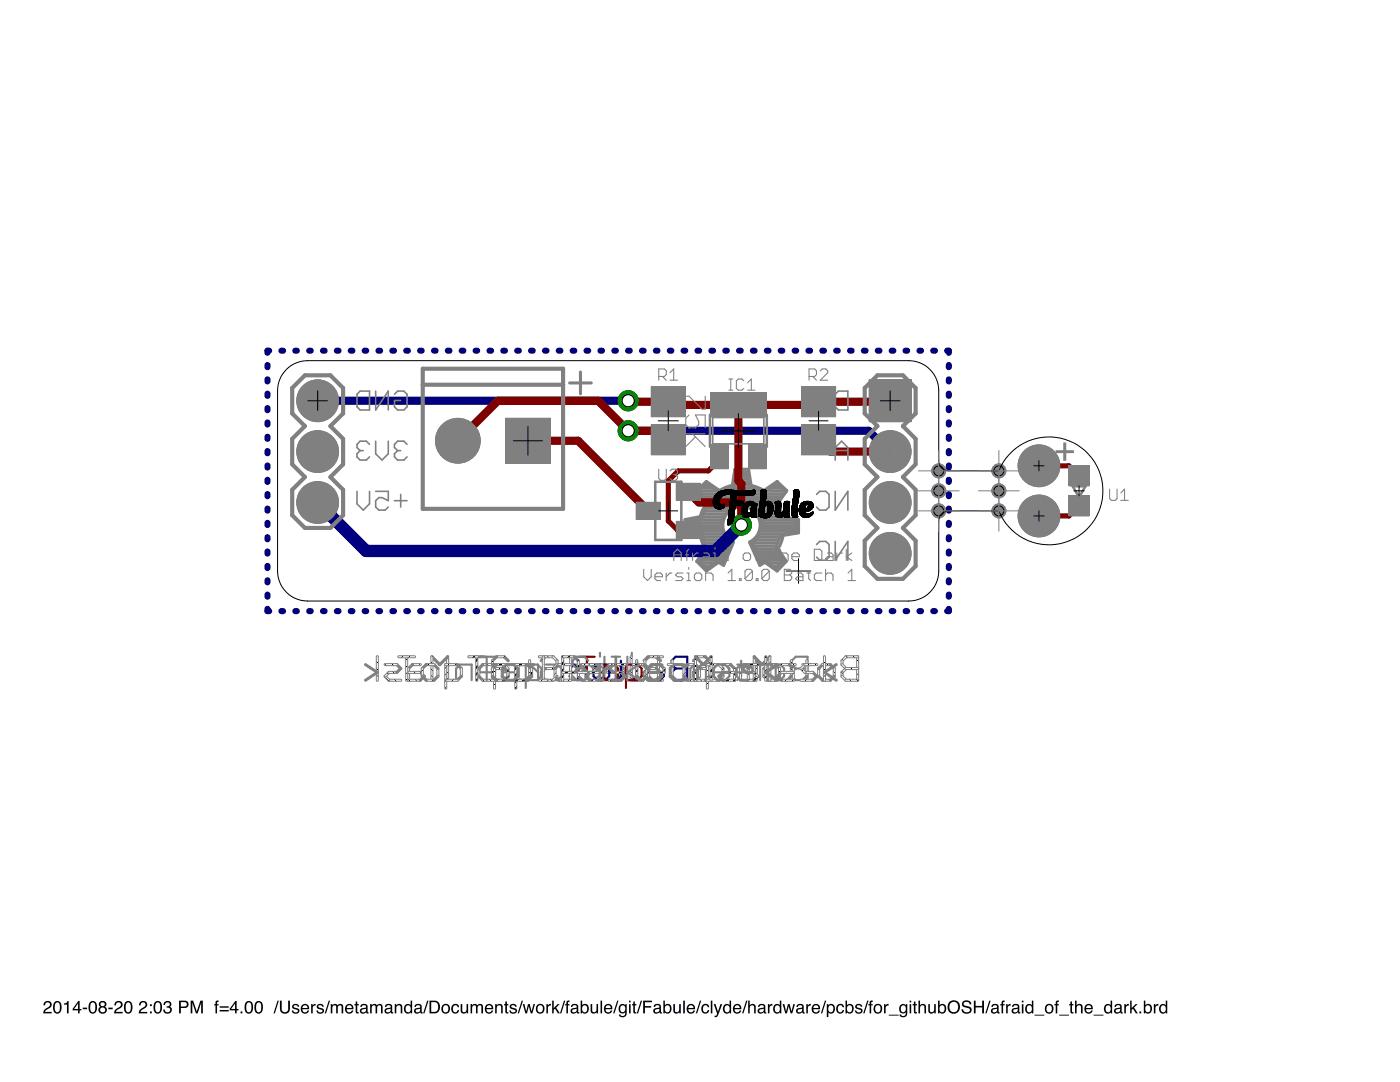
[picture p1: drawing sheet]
<svg xmlns="http://www.w3.org/2000/svg" width="279mm" height="216mm" viewBox="0 0 279 216" stroke-linecap="round" stroke-linejoin="round" font-family="sans-serif">
<path d="M9 199.9a.81 .81 0 0 1 1.2 .2 .81 .81 0 0 1-.5 1.2l-.5 .3-.2 .3h1.3v.3h-1.7a1.39 1.39 0 0 1 1.1-1.3 .5 .5 0 0 0 .2-.6 .5 .5 0 0 0-.6-.3 .5 .5 0 0 0-.3 .6h-.3zM11 199.9a.91 .91 0 0 1 1 .1 .91 .91 0 0 1 .3 1 .9 .9 0 0 1-.4 1.1 .9 .9 0 0 1-1.1-.2 1.91 1.91 0 0 1 .2-2zM11.1 200.1a1.65 1.65 0 0 0 .1 1.9h.4a1.49 1.49 0 0 0 0-2zM12.8 200.2l.4-.1 .2-.4h.3v2.5h-.3v-1.7h-.6zM15.6 200.2l-.8 1.1h.8zM15.6 199.7h.3v1.6h.4v.3h-.4v.6h-.3v-.6h-1.1v-.3zM16.5 201.1h.9v.3h-.9zM18.1 199.9a.91 .91 0 0 1 1 .1 .91 .91 0 0 1 .3 1 .9 .9 0 0 1-.4 1.1 .9 .9 0 0 1-1.2-.2 1.91 1.91 0 0 1 .3-2zM18.2 200.1a1.65 1.65 0 0 0 .1 1.9h.4a1.49 1.49 0 0 0 0-2zM20 200.4a.45 .45 0 0 0 .9 0 .45 .45 0 0 0-.9 0zM20 201.5a.51 .51 0 0 0 1 0 .51 .51 0 0 0-1 0zM19.9 199.9a.7 .7 0 0 1 1.1-.1 .7 .7 0 0 1-.1 1.1 .77 .77 0 0 1 .2 1.1 .77 .77 0 0 1-1.2 0 .77 .77 0 0 1 .2-1.1l-.4-.5zM21.6 201.1h.9v.3h-.9zM23.1 199.9a.81 .81 0 0 1 1.3 .2 .81 .81 0 0 1-.6 1.2l-.5 .3-.2 .3h1.4v.3h-1.7a1.39 1.39 0 0 1 1.1-1.3 .5 .5 0 0 0 .2-.6 .5 .5 0 0 0-.6-.3 .5 .5 0 0 0-.4 .6h-.3zM25.1 199.9a.91 .91 0 0 1 1.1 .1 .91 .91 0 0 1 .2 1 .9 .9 0 0 1-.3 1.1 .9 .9 0 0 1-1.2-.2 1.91 1.91 0 0 1 .2-2zM25.3 200.1a1.65 1.65 0 0 0 .1 1.9h.3a1.49 1.49 0 0 0 .1-2zM28 199.9a.81 .81 0 0 1 1.3 .2 .81 .81 0 0 1-.6 1.2l-.5 .3-.2 .3h1.4v.3h-1.7a1.39 1.39 0 0 1 1.1-1.3 .5 .5 0 0 0 .2-.6 .5 .5 0 0 0-.6-.3 .5 .5 0 0 0-.3 .6h-.4zM29.9 200.4h.4v.4h-.4zM29.9 201.8h.4v.4h-.4zM31 199.9a.91 .91 0 0 1 1.1 .1 .91 .91 0 0 1 .2 1 .9 .9 0 0 1-.3 1.1 .9 .9 0 0 1-1.2-.2 1.91 1.91 0 0 1 .2-2zM31.2 200.1a1.65 1.65 0 0 0 .1 1.9h.3a1.49 1.49 0 0 0 .1-2zM32.9 199.9a.72 .72 0 0 1 1-.1 .72 .72 0 0 1 .1 1l-.1 .1a.8 .8 0 0 1 .2 1.2 .8 .8 0 0 1-1.2 .1l-.2-.3-.1-.5h.3a.51 .51 0 0 0 .4 .7 .51 .51 0 0 0 .6-.5 .51 .51 0 0 0-.6-.5v-.3a.45 .45 0 0 0 .6-.3 .45 .45 0 0 0-.3-.5 .45 .45 0 0 0-.6 .2l-.1 .3h-.3zM35.7 199.7h1.2a.73 .73 0 0 1 .7 .7 .73 .73 0 0 1-.7 .7h-.8v1.1h-.4zM36.1 200v.8h.7a.45 .45 0 0 0 .5-.4 .45 .45 0 0 0-.5-.4zM38.1 199.7h.4l.8 2.1 .7-2.1h.5v2.5h-.3v-2.1l-.8 2.1h-.3l-.7-2.1v2.1h-.3zM43.1 199.8l.5-.2v.3h-.2l-.1 .2v.3h.3v.2h-.3v1.6h-.3v-1.6h-.3v-.2h.3zM43.8 200.8h1.8v.3h-1.8zM43.8 201.5h1.8v.3h-1.8zM46.9 200.2l-.8 1.1h.8zM47 199.7h.2v1.6h.4v.3h-.4v.6h-.3v-.6h-1.1v-.3zM48 201.8h.4v.4h-.4zM49.2 199.9a.91 .91 0 0 1 1 .1 .91 .91 0 0 1 .3 1 .9 .9 0 0 1-.4 1.1 .9 .9 0 0 1-1.1-.2 1.91 1.91 0 0 1 .2-2zM49.4 200.1a1.65 1.65 0 0 0 .1 1.9h.3a1.49 1.49 0 0 0 0-2zM51.2 199.9a.91 .91 0 0 1 1 .1 .91 .91 0 0 1 .3 1 .9 .9 0 0 1-.4 1.1 .9 .9 0 0 1-1.1-.2 1.91 1.91 0 0 1 .2-2zM51.3 200.1a1.65 1.65 0 0 0 .1 1.9h.4a1.49 1.49 0 0 0 0-2zM55.4 199.7h.3l-.8 2.5h-.3zM55.9 199.7h.3v1.5a.65 .65 0 0 0 .7 .8 .65 .65 0 0 0 .6-.8v-1.5h.4v1.4a1.01 1.01 0 0 1-1 1.2 1.01 1.01 0 0 1-1-1.2zM58.5 200.5a.74 .74 0 0 1 1.2 .4h-.3a.39 .39 0 0 0-.4-.3 .39 .39 0 0 0-.4 .3l.2 .2a.79 .79 0 0 1 .9 .7 .8 .8 0 0 1-.8 .5 .8 .8 0 0 1-.7-.7h.3a.45 .45 0 0 0 .5 .4 .45 .45 0 0 0 .4-.4v-.1a.93 .93 0 0 1-1.1-.8zM60.3 200.6a.85 .85 0 0 1 1-.2 .85 .85 0 0 1 .4 1h-1.4a.53 .53 0 0 0 .4 .6 .53 .53 0 0 0 .7-.4h.3a.9 .9 0 0 1-1.3 .6 .9 .9 0 0 1-.3-1.4zM60.5 200.7l-.1 .4h1l-.1-.3-.3-.2zM62.1 200.4h.3v.3l.3-.4h.3v.4a.5 .5 0 0 0-.6 .4v1.1h-.3zM63.4 200.5a.74 .74 0 0 1 1.2 .4h-.3a.39 .39 0 0 0-.4-.3 .39 .39 0 0 0-.4 .3l.2 .2a.79 .79 0 0 1 1 .7 .8 .8 0 0 1-.9 .5 .8 .8 0 0 1-.7-.7h.3a.45 .45 0 0 0 .5 .4 .45 .45 0 0 0 .4-.4v-.1a.93 .93 0 0 1-1.1-.8zM65.6 199.7h.3l-.8 2.5h-.3zM66 200.4h.3v.2a.6 .6 0 0 1 1.1 0 .62 .62 0 0 1 .7-.3 .62 .62 0 0 1 .4 .7v1.2h-.3v-1.3a.4 .4 0 0 0-.5-.3 .4 .4 0 0 0-.3 .5v1.1h-.3v-1.2a.42 .42 0 0 0-.5-.4 .42 .42 0 0 0-.3 .6v1h-.3zM69.1 200.6a.85 .85 0 0 1 1-.2 .85 .85 0 0 1 .4 1h-1.3a.53 .53 0 0 0 .4 .6 .53 .53 0 0 0 .6-.4h.3a.9 .9 0 0 1-1.3 .6 .9 .9 0 0 1-.2-1.4zM69.3 200.7l-.1 .4h1l-.1-.3-.2-.2zM71 199.8h.3v.6h.3v.2h-.3v1.2l.3 .2v.2a.44 .44 0 0 1-.6-.4v-1.2h-.3v-.2h.3zM72.2 201.6a.44 .44 0 0 0 .6 .4 .44 .44 0 0 0 .2-.7zM72 200.6a.8 .8 0 0 1 1.4 .2v1.1l.2 .1v.2h-.4l-.1-.2a.63 .63 0 0 1-.9 .2 .63 .63 0 0 1-.2-.9l1-.3a.42 .42 0 0 0-.3-.5 .42 .42 0 0 0-.5 .4h-.3zM73.9 200.4h.3v.2a.6 .6 0 0 1 1 0 .62 .62 0 0 1 .7-.3 .62 .62 0 0 1 .5 .7v1.2h-.4v-1.3a.4 .4 0 0 0-.5-.3 .4 .4 0 0 0-.2 .5v1.1h-.3v-1.2a.42 .42 0 0 0-.6-.4 .42 .42 0 0 0-.2 .6v1h-.3zM77.1 201.6a.44 .44 0 0 0 .6 .4 .44 .44 0 0 0 .2-.7zM76.9 200.6a.8 .8 0 0 1 1.4 .2v1.1l.2 .1v.2h-.4l-.1-.2a.63 .63 0 0 1-.9 .2 .63 .63 0 0 1-.2-.9l1-.3a.42 .42 0 0 0-.3-.5 .42 .42 0 0 0-.5 .4h-.3zM78.8 200.4h.3v.2a.66 .66 0 0 1 .7-.3 .66 .66 0 0 1 .5 .7v1.2h-.3v-1.2a.46 .46 0 0 0-.6-.4 .46 .46 0 0 0-.3 .6v1h-.3zM81.1 200.8a.69 .69 0 0 0-.1 .8 .69 .69 0 0 0 .7 .4 .73 .73 0 0 0 .3-.8 .73 .73 0 0 0-.7-.6zM81 200.5l.6-.2 .4 .3v-.9h.3v2.5h-.3v-.3a.8 .8 0 0 1-1.1 .2 .8 .8 0 0 1-.3-1zM83 201.6a.44 .44 0 0 0 .6 .4 .44 .44 0 0 0 .2-.7zM82.8 200.6a.8 .8 0 0 1 1.4 .2v1.1l.2 .1v.2h-.4l-.1-.2a.63 .63 0 0 1-.9 .2 .63 .63 0 0 1-.2-.9l1-.3a.42 .42 0 0 0-.3-.5 .42 .42 0 0 0-.5 .4h-.3zM85.3 199.7h.2l-.8 2.5h-.3zM86.1 200v1.9h.6a.99 .99 0 0 0 .8-1 .99 .99 0 0 0-.8-.9zM85.7 199.7h1a1.29 1.29 0 0 1 1.1 1.2 1.29 1.29 0 0 1-1.1 1.3h-1zM88.6 200.7a.7 .7 0 0 0-.2 .9 .7 .7 0 0 0 .9 .3 .7 .7 0 0 0 .2-.9 .7 .7 0 0 0-.9-.3zM88.3 200.6a.94 .94 0 0 1 1.5 .6 .94 .94 0 0 1-1.3 1l-.4-.6v-.6zM90.3 200.6a.76 .76 0 0 1 .8-.3 .76 .76 0 0 1 .5 .7h-.3a.51 .51 0 0 0-.6-.4 .51 .51 0 0 0-.3 .7 .49 .49 0 0 0 .3 .7 .49 .49 0 0 0 .6-.4h.3a.83 .83 0 0 1-1.1 .6 .83 .83 0 0 1-.4-1.2zM91.9 200.4h.4v1.2a.42 .42 0 0 0 .4 .4 .42 .42 0 0 0 .4-.5v-1.1h.3v1.8h-.3v-.3a.64 .64 0 0 1-.7 .3 .64 .64 0 0 1-.5-.6zM93.9 200.4h.3v.2a.6 .6 0 0 1 1.1 0 .62 .62 0 0 1 .7-.3 .62 .62 0 0 1 .4 .7v1.2h-.3v-1.3a.4 .4 0 0 0-.5-.3 .4 .4 0 0 0-.3 .5v1.1h-.3v-1.2a.42 .42 0 0 0-.5-.4 .42 .42 0 0 0-.3 .6v1h-.3zM97 200.6a.85 .85 0 0 1 1-.2 .85 .85 0 0 1 .4 1h-1.3a.53 .53 0 0 0 .4 .6 .53 .53 0 0 0 .6-.4h.3a.9 .9 0 0 1-1.3 .6 .9 .9 0 0 1-.2-1.4zM97.2 200.7l-.1 .4h1l-.1-.3-.2-.2zM98.8 200.4h.3v.2a.66 .66 0 0 1 .8-.3 .66 .66 0 0 1 .4 .7v1.2h-.3v-1.2a.46 .46 0 0 0-.5-.4 .46 .46 0 0 0-.4 .6v1h-.3zM100.8 199.8h.4v.6h.3v.2h-.3v1.2l.3 .2v.2a.44 .44 0 0 1-.7-.4v-1.2h-.2v-.2h.2zM101.9 200.5a.74 .74 0 0 1 1.2 .4h-.3a.39 .39 0 0 0-.4-.3 .39 .39 0 0 0-.3 .3l.1 .2a.79 .79 0 0 1 1 .7 .8 .8 0 0 1-.9 .5 .8 .8 0 0 1-.6-.7h.3a.45 .45 0 0 0 .4 .4 .45 .45 0 0 0 .4-.4v-.1a.93 .93 0 0 1-1.1-.8zM104.1 199.7h.3l-.8 2.5h-.3zM104.3 200.4h.4l.3 1.4 .4-1.4h.3l.4 1.4 .4-1.4h.3l-.6 1.8h-.3l-.4-1.4-.3 1.4h-.3zM107.5 200.7a.7 .7 0 0 0-.2 .9 .7 .7 0 0 0 .8 .3 .7 .7 0 0 0 .2-.9 .7 .7 0 0 0-.8-.3zM107.2 200.6a.94 .94 0 0 1 1.5 .6 .94 .94 0 0 1-1.4 1l-.3-.6v-.6zM109 200.4h.3v.3l.4-.4h.2v.4a.5 .5 0 0 0-.5 .4v1.1h-.4zM110.2 199.7h.3v1.4l.8-.7h.4l-.7 .6 .7 1.2h-.4l-.5-.9-.3 .2v.7h-.3zM112.6 199.7h.2l-.8 2.5h-.2zM113.1 199.8l.6-.2v.3h-.3v.2v.3h.3v.2h-.4v1.6h-.3v-1.6h-.2v-.2h.2zM114.2 201.6a.44 .44 0 0 0 .6 .4 .44 .44 0 0 0 .2-.7zM114.1 200.6a.8 .8 0 0 1 1.3 .2v1.1l.2 .1v.2h-.3l-.2-.2a.63 .63 0 0 1-.9 .2 .63 .63 0 0 1-.2-.9l1.1-.3a.42 .42 0 0 0-.4-.5 .42 .42 0 0 0-.5 .4h-.2zM115.9 199.7h.3v.9a.81 .81 0 0 1 1.1-.1 .81 .81 0 0 1 .2 1 .73 .73 0 0 1-.5 .7 .73 .73 0 0 1-.8-.2v.2h-.3zM116.3 200.7a.64 .64 0 0 0-.1 .9 .64 .64 0 0 0 .9 .2 .65 .65 0 0 0 .1-.9 .65 .65 0 0 0-.9-.2zM117.9 200.4h.3v1.2a.42 .42 0 0 0 .4 .4 .42 .42 0 0 0 .4-.5v-1.1h.4v1.8h-.3v-.3a.64 .64 0 0 1-.8 .3 .64 .64 0 0 1-.4-.6zM119.9 199.7h.3v2.5h-.3zM120.8 200.6a.85 .85 0 0 1 1-.2 .85 .85 0 0 1 .4 1h-1.3a.53 .53 0 0 0 .4 .6 .53 .53 0 0 0 .6-.4h.3a.9 .9 0 0 1-1.3 .6 .9 .9 0 0 1-.3-1.4zM121 200.7l-.1 .4h1l-.1-.3-.2-.2zM123.2 199.7h.2l-.8 2.5h-.2zM123.7 200.6l.5-.3 .6 .3v-.2h.3v1.7a.81 .81 0 0 1-.6 .9 .81 .81 0 0 1-1-.6h.3a.53 .53 0 0 0 .7 .3 .53 .53 0 0 0 .3-.8 .8 .8 0 0 1-1.1 .2 .8 .8 0 0 1-.2-1.1zM123.9 200.7a.65 .65 0 0 0-.1 .9 .65 .65 0 0 0 .8 .2 .64 .64 0 0 0 .2-.8 .64 .64 0 0 0-.9-.3zM125.5 200.4h.4v1.8h-.4zM125.5 199.7h.4v.3h-.4zM126.4 199.8h.3v.6h.3v.2h-.3v1.2l.3 .2v.2a.44 .44 0 0 1-.6-.4v-1.2h-.3v-.2h.3zM127.9 199.7h.2l-.8 2.5h-.2zM128.4 199.7h1.7v.3h-1.4v.8h1.3v.3h-1.3v1.1h-.3zM130.7 201.6a.44 .44 0 0 0 .6 .4 .44 .44 0 0 0 .2-.7zM130.6 200.6a.8 .8 0 0 1 1.3 .2v1.1l.2 .1v.2h-.3l-.2-.2a.63 .63 0 0 1-.9 .2 .63 .63 0 0 1-.2-.9l1.1-.3a.42 .42 0 0 0-.4-.5 .42 .42 0 0 0-.5 .4h-.2zM132.4 199.7h.3v.9a.81 .81 0 0 1 1.1-.1 .81 .81 0 0 1 .2 1 .73 .73 0 0 1-.5 .7 .73 .73 0 0 1-.8-.2v.2h-.3zM132.8 200.7a.64 .64 0 0 0-.1 .9 .64 .64 0 0 0 .9 .2 .65 .65 0 0 0 .1-.9 .65 .65 0 0 0-.9-.2zM134.4 200.4h.3v1.2a.42 .42 0 0 0 .5 .4 .42 .42 0 0 0 .3-.5l.1-1.1h.3v1.8h-.3v-.3a.64 .64 0 0 1-.8 .3 .64 .64 0 0 1-.4-.6zM136.4 199.7h.3v2.5h-.3zM137.3 200.6a.85 .85 0 0 1 1-.2 .85 .85 0 0 1 .4 1h-1.3a.53 .53 0 0 0 .4 .6 .53 .53 0 0 0 .6-.4h.3a.9 .9 0 0 1-1.3 .6 .9 .9 0 0 1-.3-1.4zM137.5 200.7l-.1 .4h1l-.1-.3-.2-.2zM139.7 199.7h.2l-.8 2.5h-.2zM140.2 200.6a.76 .76 0 0 1 .8-.3 .76 .76 0 0 1 .5 .7h-.3a.51 .51 0 0 0-.6-.4 .51 .51 0 0 0-.3 .7 .49 .49 0 0 0 .3 .7 .49 .49 0 0 0 .6-.4h.3a.83 .83 0 0 1-1.1 .6 .83 .83 0 0 1-.4-1.2zM141.9 199.7h.3v2.5h-.3zM142.4 200.4h.4l.5 1.5 .5-1.5h.3l-.7 2a.61 .61 0 0 1-.8 .5v-.2h.3l.2-.4zM144.7 200.8a.69 .69 0 0 0-.1 .8 .69 .69 0 0 0 .7 .4 .73 .73 0 0 0 .3-.8 .73 .73 0 0 0-.6-.6zM144.6 200.5l.7-.2 .3 .3v-.9h.3v2.5h-.3v-.3a.8 .8 0 0 1-1.1 .2 .8 .8 0 0 1-.2-1zM146.5 200.6a.85 .85 0 0 1 1-.2 .85 .85 0 0 1 .4 1h-1.3a.53 .53 0 0 0 .4 .6 .53 .53 0 0 0 .6-.4h.3a.9 .9 0 0 1-1.3 .6 .9 .9 0 0 1-.2-1.4zM146.8 200.7l-.2 .4h1l-.1-.3-.2-.2zM148.9 199.7h.3l-.8 2.5h-.3zM149.3 199.7h.3v.9a.65 .65 0 0 1 .8-.3 .65 .65 0 0 1 .4 .7v1.2h-.3v-1.2a.46 .46 0 0 0-.6-.4 .46 .46 0 0 0-.3 .6v1h-.3zM151.6 201.6a.44 .44 0 0 0 .5 .4 .44 .44 0 0 0 .3-.7zM151.4 200.6a.8 .8 0 0 1 1.3 .2v1.1l.2 .1v.2h-.3l-.2-.2a.63 .63 0 0 1-.9 .2 .63 .63 0 0 1-.1-.9l1-.3a.42 .42 0 0 0-.4-.5 .42 .42 0 0 0-.4 .4h-.3zM153.3 200.4h.2v.3l.4-.4h.3v.4a.5 .5 0 0 0-.6 .4v1.1h-.3zM154.8 200.8a.69 .69 0 0 0-.2 .8 .69 .69 0 0 0 .7 .4 .73 .73 0 0 0 .4-.8 .73 .73 0 0 0-.7-.6zM154.7 200.5l.6-.2 .3 .3v-.9h.3v2.5h-.3v-.3a.8 .8 0 0 1-1 .2 .8 .8 0 0 1-.3-1zM156.2 200.4h.3l.4 1.4 .3-1.4h.4l.4 1.4 .3-1.4h.3l-.5 1.8h-.3l-.4-1.4-.4 1.4h-.3zM159.2 201.6a.44 .44 0 0 0 .6 .4 .44 .44 0 0 0 .2-.7zM159.1 200.6a.8 .8 0 0 1 1.3 .2v1.1l.2 .1v.2h-.4l-.1-.2a.63 .63 0 0 1-.9 .2 .63 .63 0 0 1-.2-.9l1.1-.3a.42 .42 0 0 0-.4-.5 .42 .42 0 0 0-.5 .4h-.3zM160.9 200.4h.3v.3l.3-.4h.3v.4a.5 .5 0 0 0-.6 .4v1.1h-.3zM162.2 200.6a.85 .85 0 0 1 1.1-.2 .85 .85 0 0 1 .4 1h-1.4a.53 .53 0 0 0 .4 .6 .53 .53 0 0 0 .6-.4h.3a.9 .9 0 0 1-1.2 .6 .9 .9 0 0 1-.3-1.4zM162.5 200.7l-.2 .4h1v-.3l-.3-.2zM164.6 199.7h.3l-.8 2.5h-.3zM165.5 200.7a.71 .71 0 0 0-.2 .8 .71 .71 0 0 0 .7 .5 .72 .72 0 0 0 .3-.9 .72 .72 0 0 0-.7-.5zM165 200.4h.3v.2a.75 .75 0 0 1 .9-.2 .75 .75 0 0 1 .4 .8 .78 .78 0 0 1-.3 1 .78 .78 0 0 1-1-.2v.9h-.3zM167.1 200.6a.76 .76 0 0 1 .8-.3 .76 .76 0 0 1 .6 .7h-.3a.51 .51 0 0 0-.7-.4 .51 .51 0 0 0-.3 .7 .49 .49 0 0 0 .4 .7 .49 .49 0 0 0 .6-.4h.3a.83 .83 0 0 1-1.1 .6 .83 .83 0 0 1-.5-1.2zM168.7 199.7h.3v.9a.81 .81 0 0 1 1.1-.1 .81 .81 0 0 1 .2 1 .73 .73 0 0 1-.5 .7 .73 .73 0 0 1-.8-.2v.2h-.3zM169.2 200.7a.64 .64 0 0 0-.2 .9 .64 .64 0 0 0 .9 .2 .65 .65 0 0 0 .1-.9 .65 .65 0 0 0-.8-.2zM170.9 200.5a.74 .74 0 0 1 1.2 .4h-.3a.39 .39 0 0 0-.4-.3 .39 .39 0 0 0-.4 .3l.2 .2a.79 .79 0 0 1 .9 .7 .8 .8 0 0 1-.8 .5 .8 .8 0 0 1-.7-.7h.3a.45 .45 0 0 0 .5 .4 .45 .45 0 0 0 .4-.4l-.1-.1a.93 .93 0 0 1-1-.8zM173.1 199.7h.2l-.8 2.5h-.2zM173.6 199.8l.6-.2v.3h-.2l-.1 .2v.3h.3v.2h-.3v1.6h-.3v-1.6h-.3v-.2h.3zM174.9 200.7a.7 .7 0 0 0-.2 .9 .7 .7 0 0 0 .8 .3 .7 .7 0 0 0 .2-.9 .7 .7 0 0 0-.8-.3zM174.6 200.6a.94 .94 0 0 1 1.5 .6 .94 .94 0 0 1-1.4 1l-.3-.6v-.6zM176.4 200.4h.3v.3l.4-.4h.2v.4a.5 .5 0 0 0-.6 .4v1.1h-.3zM177.4 202.5h1.9v.1h-1.9zM179.7 200.6l.5-.3 .6 .3v-.2h.3v1.7a.81 .81 0 0 1-.6 .9 .81 .81 0 0 1-1-.6h.3a.53 .53 0 0 0 .7 .3 .53 .53 0 0 0 .3-.8 .8 .8 0 0 1-1.1 .2 .8 .8 0 0 1-.2-1.1zM179.9 200.7a.65 .65 0 0 0-.1 .9 .65 .65 0 0 0 .8 .2 .64 .64 0 0 0 .2-.8 .64 .64 0 0 0-.9-.3zM181.5 200.4h.4v1.8h-.4zM181.5 199.7h.4v.3h-.4zM182.4 199.8h.3v.6h.3v.2h-.3v1.2l.3 .2v.2a.44 .44 0 0 1-.6-.4v-1.2h-.3v-.2h.3zM183.3 199.7h.3v.9a.65 .65 0 0 1 .8-.3 .65 .65 0 0 1 .4 .7v1.2h-.3v-1.2a.46 .46 0 0 0-.6-.4 .46 .46 0 0 0-.3 .6v1h-.3zM185.3 200.4h.3v1.2a.42 .42 0 0 0 .4 .4 .42 .42 0 0 0 .4-.5v-1.1h.3v1.8h-.2v-.3a.64 .64 0 0 1-.8 .3 .64 .64 0 0 1-.4-.6zM187.2 199.7h.3v.9a.81 .81 0 0 1 1.1-.1 .81 .81 0 0 1 .2 1 .73 .73 0 0 1-.5 .7 .73 .73 0 0 1-.8-.2v.2h-.3zM187.7 200.7a.64 .64 0 0 0-.2 .9 .64 .64 0 0 0 .9 .2 .65 .65 0 0 0 .1-.9 .65 .65 0 0 0-.8-.2zM189.5 199.9a1.32 1.32 0 0 1 2.1 .8 1.32 1.32 0 0 1-1.5 1.6 1.4 1.4 0 0 1-.6-2.4zM189.7 200.2a1.02 1.02 0 0 0-.1 1.3 1.02 1.02 0 0 0 1.3 .3 1.01 1.01 0 0 0 .2-1.4 1.01 1.01 0 0 0-1.4-.2zM192.2 199.8a1 1 0 0 1 1.6 .6h-.3a.59 .59 0 0 0-.6-.5 .59 .59 0 0 0-.6 .6l.2 .1a2.08 2.08 0 0 1 1.4 .7 1.02 1.02 0 0 1-.7 1 1.02 1.02 0 0 1-1.2-.4l-.1-.5h.3a.71 .71 0 0 0 .6 .6 .71 .71 0 0 0 .8-.4l-.2-.3a2.06 2.06 0 0 1-1.4-.7v-.4zM194.4 199.7h.3v1h1.3v-1h.4v2.5h-.4v-1.2h-1.3v1.2h-.3zM197.4 199.7h.3l-.8 2.5h-.3zM198.1 201.6a.44 .44 0 0 0 .6 .4 .44 .44 0 0 0 .2-.7zM198 200.6a.8 .8 0 0 1 1.3 .2v1.1l.2 .1v.2h-.3l-.2-.2a.63 .63 0 0 1-.9 .2 .63 .63 0 0 1-.2-.9l1.1-.3a.42 .42 0 0 0-.4-.5 .42 .42 0 0 0-.5 .4h-.2zM200 199.8l.5-.2v.3h-.2l-.1 .2v.3h.3v.2h-.3v1.6h-.3v-1.6h-.3v-.2h.3zM200.8 200.4h.3v.3l.3-.4h.3v.4a.5 .5 0 0 0-.6 .4v1.1h-.3zM202.2 201.6a.44 .44 0 0 0 .6 .4 .44 .44 0 0 0 .2-.7zM202.1 200.6a.8 .8 0 0 1 1.3 .2v1.1l.2 .1v.2h-.3l-.2-.2a.63 .63 0 0 1-.9 .2 .63 .63 0 0 1-.2-.9l1.1-.3a.42 .42 0 0 0-.4-.5 .42 .42 0 0 0-.4 .4h-.3zM203.9 200.4h.3v1.8h-.3zM203.9 199.7h.3v.3h-.3zM205.1 200.8a.69 .69 0 0 0-.2 .8 .69 .69 0 0 0 .7 .4 .73 .73 0 0 0 .4-.8 .73 .73 0 0 0-.7-.6zM204.9 200.5l.7-.2 .3 .3v-.9h.3v2.5h-.3v-.3a.8 .8 0 0 1-1 .2 .8 .8 0 0 1-.3-1zM206.5 202.5h1.9v.1h-1.9zM209.1 200.7a.7 .7 0 0 0-.3 .9 .7 .7 0 0 0 .9 .3 .7 .7 0 0 0 .2-.9 .7 .7 0 0 0-.8-.3zM208.8 200.6a.94 .94 0 0 1 1.5 .6 .94 .94 0 0 1-1.4 1l-.4-.6v-.6zM210.8 199.8l.5-.2v.3h-.2l-.1 .2v.3h.3v.2h-.3v1.6h-.3v-1.6h-.3v-.2h.3zM211.4 202.5h1.9v.1h-1.9zM213.6 199.8h.3v.6h.3v.2h-.3v1.2l.3 .2v.2a.44 .44 0 0 1-.6-.4v-1.2h-.2v-.2h.2zM214.5 199.7h.4v.9a.65 .65 0 0 1 .7-.3 .65 .65 0 0 1 .5 .7v1.2h-.4v-1.2a.46 .46 0 0 0-.5-.4 .46 .46 0 0 0-.3 .6v1h-.4zM216.6 200.6a.85 .85 0 0 1 1.1-.2 .85 .85 0 0 1 .4 1h-1.4a.53 .53 0 0 0 .4 .6 .53 .53 0 0 0 .7-.4h.3a.9 .9 0 0 1-1.3 .6 .9 .9 0 0 1-.3-1.4zM216.9 200.7l-.2 .4h1.1l-.1-.3-.3-.2zM218.2 202.5h2v.1h-2zM220.8 200.8a.69 .69 0 0 0-.2 .8 .69 .69 0 0 0 .8 .4 .73 .73 0 0 0 .3-.8 .73 .73 0 0 0-.7-.6zM220.7 200.5l.6-.2 .4 .3v-.9h.2v2.5h-.2v-.3a.8 .8 0 0 1-1.1 .2 .8 .8 0 0 1-.3-1zM222.7 201.6a.44 .44 0 0 0 .6 .4 .44 .44 0 0 0 .2-.7zM222.5 200.6a.8 .8 0 0 1 1.4 .2v1.1l.2 .1v.2h-.4l-.1-.2a.63 .63 0 0 1-.9 .2 .63 .63 0 0 1-.2-.9l1-.3a.42 .42 0 0 0-.3-.5 .42 .42 0 0 0-.5 .4h-.3zM224.4 200.4h.3v.3l.3-.4h.3v.4a.5 .5 0 0 0-.6 .4v1.1h-.3zM225.5 199.7h.3v1.4l.8-.7h.4l-.7 .6 .8 1.2h-.4l-.6-.9-.3 .2v.7h-.3zM227.4 201.8h.4v.4h-.4zM228.3 199.7h.3v.9a.81 .81 0 0 1 1-.1 .81 .81 0 0 1 .3 1 .73 .73 0 0 1-.5 .7 .73 .73 0 0 1-.8-.2v.2h-.3zM228.7 200.7a.64 .64 0 0 0-.1 .9 .64 .64 0 0 0 .9 .2 .65 .65 0 0 0 0-.9 .65 .65 0 0 0-.8-.2zM230.3 200.4h.3v.3l.3-.4h.3v.4a.5 .5 0 0 0-.6 .4v1.1h-.3zM231.8 200.8a.69 .69 0 0 0-.2 .8 .69 .69 0 0 0 .8 .4 .73 .73 0 0 0 .3-.8 .73 .73 0 0 0-.7-.6zM231.7 200.5l.6-.2 .4 .3v-.9h.3v2.5h-.3v-.3a.8 .8 0 0 1-1.1 .2 .8 .8 0 0 1-.3-1z" fill-rule="evenodd" fill="#000"/>
<path d="M156.9 113.9h4.9M159.4 111.5v4.9" fill="none" stroke="#000" stroke-width=".2"/>
<g fill="none" stroke="#808080" stroke-width=".42">
<path d="M91 135.7v-2.3l.8-.8h2.3v3.1M98.8 134.2h-3.1v-.8l.8-.8h1.5l.8 .8v1.5l-.8 .8h-1.5M103.5 134.2h-3.1v-.8l.7-.8h1.6l.8 .8v1.5l-.8 .8h-1.6M105.1 132.6h.7l1.6 1.6M107.4 132.6v3.1M108.9 132.6h2.4l.8 .8v1.5l-.8 .8h-2.4M113.6 132.6h2.4l.7 .8-.7 .8h-1.6l-.8 .7 .8 .8h2.3M118.3 132.6l2.3 1.6-2.3 1.5M120.6 131v4.7M122.2 135.7h1.5M123.7 131h-.7v4.7M125.3 135.7h1.6"/>
<path d="M126.1 130.3v.7M126.9 132.6h-.8v3.1M128.4 131.8l.8-.8h1.6l.7 .8v.8l-.7 .8h-1.6l-.8 .8v.7l.8 .8h1.6l.7-.8M139.3 133.4l.8-.8h.8v3.1M139.3 133.4v2.3M139.3 133.4l-.7-.8-.8 .8v2.3M142.5 133.4l.7-.8h1.6l.8 .8v1.5l-.8 .8h-1.6l-.7-.8zM147.1 132.6h1.6M147.9 131.8v3.1l-.8 .8M150.2 132.6h1.6M151 131.8v3.1l-.8 .8M153.4 133.4l.7-.8h1.6l.8 .8v1.5l-.8 .8h-1.6l-.7-.8z"/>
<path d="M158 131.8l.8-.8h2.4v4.7h-2.4l-.8-.8v-.7l.8-.8-.8-.8zM158.8 133.4h2.4"/>
</g>
<g fill="none" stroke="#808080" stroke-width=".61">
<path d="M139.7 97.9h3.5M140 98.5h16.5M140 97.4h2.2M140.3 99.1h15.6M140.5 99.7h14.8M140.9 96.8h.4M144.4 97.9h7.3M146.1 96.9l-1.3 .4-1.2 .6-2.6-1.8-2 1.8 1.9 2.6M146.1 97.4h4.5M146.2 96.9l.5-3.3h2.7l.5 3.3M146.7 96.8h2.7M146.7 96.2h2.9"/>
<path d="M146.7 95.6h2.8M146.7 95.1h2.7M146.7 94.5h2.6M150 96.9l2.4 1M152.4 97.9l2.7-1.8 1.9 1.8-1.8 2.6M152.8 97.9h3.8M153.9 97.4h2.1M155.1 96.8h.3M137 106h7.1M137 105.5h7.1M137 104.9h7.1M137 104.3h7.1"/>
<path d="M137.4 103.7h6.8M139.6 111.8h4.8M139.7 106.9l.4 1.4 .7 1.3-1.8 2.4 2 1.9 2.4-1.7 1 .6 2-4.6M140 112.4h2.5M140.1 111.2h4.6M140.1 103.1h4.4M140.1 106.6h4.3M140.3 107.2h4.7M140.3 102.6h4.6M140.5 107.8h5.1M140.5 110.7h4.5M140.6 102h4.6"/>
<path d="M140.6 113h1.1M140.6 108.3h5.5M140.8 108.9h5.1M140.8 101.4h4.7M140.8 100.2h14M140.9 100.5l-.7 1.3-.4 1.3-3.1 .6v2.6l3.1 .5M140.9 110.1h4.4M141 109.5h4.6M141 100.8h6.7M144.1 112.4h.1M146.4 108.1a3.7 3.7 0 0 1-1.3-5.6 3.7 3.7 0 0 1 5.8 0 3.7 3.7 0 0 1-1.3 5.6M148.5 100.8h6.5"/>
<path d="M149.6 108.2l2 4.6 1.1-.6 2.4 1.7 1.8-1.9-1.6-2.4M150.2 101.4h5M150.2 108.3h5M150.4 108.9h4.6M150.6 109.5h4.3M150.8 107.8h4.6M150.9 110.1h4.3M150.9 102h4.5M151.1 110.7h4.5M151.2 102.6h4.4M151.3 107.2h4.4M151.3 111.2h4.6"/>
<path d="M151.5 106.6h5M151.5 111.8h4.8M151.6 103.1h4.2M151.7 106h6.5M151.7 112.4h.1M151.9 105.5h7M151.9 103.7h6.6M152.1 104.9h6.8M152.3 104.3l-1.1 3-1 1.1 1.5 4 1.1-.5 2 1.5 1.5-1.5-1.5-2.5 1-2.6 3.1-1M152.3 104.3h6.6M153.4 112.4h2.4M154.2 113h1.1"/>
<path d="M154.8 100.2l1 3.1 3.1 .5v2.5M154.8 100.2l2-2-1.5-1.5-3 1.5-3.1-1.5h.5l-.5-2.6h-2.5v3.1l-3.1 1-2.5-1.5-1.5 1 1.5 3-1 2.6-3.1 .5v2.5h3.1l1 3.6-1.5 2 1.5 1.5 2-1.5 1 .5 2.1-4-2.1-2.1v-2.5l1.5-2.6 2.6-.5 3 1h-.5l1.6 2.6M155.2 100.6l1.1 2.5M156.3 106.8l-.4 1.4-.6 1.3M156.3 103.1l3.1 .6v2.6l-3.1 .5"/>
</g>
<g fill="#808080" stroke="#808080" stroke-width=".2">
<circle cx="187.3" cy="97.9" r="1.4"/>
<circle cx="187.3" cy="94" r="1.4"/>
<circle cx="187.3" cy="101.9" r="1.4"/>
<circle cx="199.3" cy="94" r="1.4"/>
<circle cx="199.3" cy="97.9" r="1.4"/>
<circle cx="199.3" cy="101.9" r="1.4"/>
<circle cx="63.4" cy="80" r="4.2"/>
<circle cx="63.4" cy="90.1" r="4.2"/>
<circle cx="63.4" cy="100.3" r="4.2"/>
<circle cx="177.7" cy="90.1" r="4.2"/>
<circle cx="177.7" cy="100.3" r="4.2"/>
<circle cx="177.7" cy="110.4" r="4.2"/>
<circle cx="207.3" cy="92.9" r="4.2"/>
<circle cx="207.3" cy="103" r="4.2"/>
<circle cx="91.4" cy="87.9" r="4.5"/>
</g>
<g fill="#808080" stroke="#808080" stroke-width=".2">
<path d="M171 130.9l.4 .1v4.8l-.2 .1-.2-.1z"/>
<path d="M168.6 130.9h2.6l.2 .2-.2 .2h-2.4z"/>
<path d="M168.7 130.9h.2l.1 .3-.8 .8h-.3v-.3z"/>
<path d="M167.9 131.7l.2-.1 .2 .2v.9l-.2 .1-.2-.1z"/>
<path d="M167.9 132.4l.3 .1 .8 .8-.1 .3h-.2l-.8-.9z"/>
<path d="M167.9 134l.8-.8 .3 .1v.2l-.8 .8h-.3z"/>
<path d="M167.9 134h.2l.2 .1v.9l-.2 .1-.2-.1z"/>
<path d="M167.9 134.8h.3l.8 .8-.1 .3h-.2l-.8-.8z"/>
<path d="M168.6 135.6l2.6-.1 .2 .3-.2 .1h-2.4z"/>
<path d="M168.6 133.3l2.6-.1 .2 .2-.2 .2h-2.4z"/>
<path d="M164 135.6l1.7-.1 .2 .3-.2 .1h-1.6z"/>
<path d="M163.2 134.8h.3l.8 .8v.2l-.3 .1-.8-.8z"/>
<path d="M163.2 133.3l.2-.1 .2 .2v1.6l-.2 .1-.2-.1z"/>
<path d="M164 132.4h.3v.3l-.8 .9h-.2l-.1-.3z"/>
<path d="M164 132.5l1.7-.1 .2 .3-.2 .1h-1.6z"/>
<path d="M165.5 132.5l.3-.1 .9 .9v.2l-.3 .1-.9-.9z"/>
<path d="M166.3 133.3l.2-.1 .2 .2v1.6l-.2 .1-.2-.1z"/>
<path d="M165.5 135.6l.9-.8h.3v.3l-.9 .8-.3-.1z"/>
<path d="M160.9 131.7l.3 .1v3.2l-.1 .1-.3-.1z"/>
<path d="M160.1 135.6l.8-.8h.3v.3l-.8 .8h-.3z"/>
<path d="M160.1 132.5l1.7-.1 .2 .3-.2 .1h-1.6z"/>
<path d="M157.7 131.7l.2-.1 .2 .2v3.2l-.2 .1-.2-.1z"/>
<path d="M157 135.6l.8-.8h.3v.3l-.9 .8-.2-.1z"/>
<path d="M157 132.5l1.7-.1 .2 .3-.2 .1h-1.6z"/>
<path d="M153.1 135.6l1.7-.1 .2 .3-.2 .1h-1.6z"/>
<path d="M152.3 134.8h.3l.8 .8v.2l-.3 .1-.8-.8z"/>
<path d="M152.3 133.3l.2-.1 .2 .2v1.6l-.2 .1-.2-.1z"/>
<path d="M153.1 132.4h.3v.3l-.8 .9h-.3v-.3z"/>
<path d="M153.1 132.5l1.7-.1 .2 .3-.2 .1h-1.6z"/>
<path d="M154.7 132.4l.2 .1 .8 .8v.3h-.3l-.8-.9z"/>
<path d="M155.4 133.3l.2-.1 .2 .2v1.6l-.2 .1-.2-.1z"/>
<path d="M154.6 135.6l.8-.8h.3v.3l-.8 .8h-.2z"/>
<path d="M150.7 132.5l.2-.1 .2 .2v3.2l-.2 .1-.2-.1z"/>
<path d="M149.9 132.5l1-.1 .2 .3-.2 .1h-.8z"/>
<path d="M149.2 133.3l.8-.9 .3 .1v.2l-.8 .9-.3-.1z"/>
<path d="M149.2 133.3l.2-.1 .1 .2v2.4l-.1 .1-.3-.1z"/>
<path d="M148.4 132.5l.3-.1 .8 .9v.2l-.3 .1-.8-.9z"/>
<path d="M147.6 133.3l.8-.9 .3 .1v.2l-.8 .9-.3-.1z"/>
<path d="M147.6 133.3l.2-.1 .2 .2v2.4l-.2 .1-.2-.1z"/>
<path d="M139.1 130.9h.2l.1 .3-.9 .8h-.2l-.1-.3z"/>
<path d="M139 130.9h1.8l.2 .2-.2 .2h-1.6z"/>
<path d="M140.6 130.9h.3l.8 .8v.3h-.3l-.8-.8z"/>
<path d="M141.4 131.7l.2-.1 .2 .2v.9l-.2 .1-.2-.1z"/>
<path d="M140.6 133.3l.8-.9 .3 .1v.2l-.8 .9-.3-.1z"/>
<path d="M139 133.3l1.8-.1 .2 .2-.2 .2h-1.6z"/>
<path d="M138.3 134l.8-.8 .3 .1v.2l-.9 .8h-.3z"/>
<path d="M138.2 134h.3l.1 .1v.9l-.1 .1-.3-.1z"/>
<path d="M138.2 134.8h.3l.9 .8v.2l-.3 .1-.9-.8z"/>
<path d="M139 135.6l1.8-.1 .2 .3-.2 .1h-1.6z"/>
<path d="M140.6 135.6l.8-.8h.3v.3l-.8 .8-.3-.1z"/>
<path d="M134.3 135.6l1.8-.1 .2 .3-.2 .1h-1.6z"/>
<path d="M133.6 134.8h.3l.8 .8-.1 .3h-.2l-.8-.8z"/>
<path d="M133.6 133.3l.2-.1 .2 .2v1.6l-.2 .1-.2-.1z"/>
<path d="M134.4 132.5l.2-.1 .1 .3-.8 .9h-.3v-.3z"/>
<path d="M134.3 132.5l1.8-.1 .2 .3-.2 .1h-1.6z"/>
<path d="M135.9 132.5l.3-.1 .9 .9v.2l-.3 .1-.9-.9z"/>
<path d="M136.7 133.3l.2-.1 .2 .2v1.6l-.2 .1-.2-.1z"/>
<path d="M135.9 135.6l.9-.8h.3v.3l-.9 .8h-.2z"/>
<path d="M131.2 130.9h1l.2 .2-.2 .2h-.8z"/>
<path d="M131.2 130.9h.2l.2 .1v4.8l-.2 .1-.2-.1z"/>
<path d="M130.5 135.6l1.7-.1 .2 .3-.2 .1h-1.6z"/>
<path d="M125.8 130.9h.2l.2 .1v4.8l-.2 .1-.2-.1z"/>
<path d="M125.8 135.6l2.5-.1 .2 .3-.2 .1h-2.4z"/>
<path d="M129 134.8h.2l.1 .3-.9 .8h-.2l-.1-.3z"/>
<path d="M128.9 133.3l.2-.1 .2 .2v1.6l-.2 .1-.2-.1z"/>
<path d="M128.1 132.5l.3-.1 .9 .9v.2l-.3 .1-.9-.9z"/>
<path d="M125.8 132.5l2.5-.1 .2 .3-.2 .1h-2.4z"/>
<path d="M121.9 135.6l1.8-.1 .1 .3-.1 .1h-1.7z"/>
<path d="M124.3 134.8h.3v.3l-.9 .8h-.2l-.1-.3z"/>
<path d="M124.2 133.3l.2-.1 .2 .2v1.6l-.2 .1-.2-.1z"/>
<path d="M123.4 132.5l.3-.1 .9 .9v.2l-.3 .1-.9-.9z"/>
<path d="M121.9 132.5l1.8-.1 .1 .3-.1 .1h-1.7z"/>
<path d="M121.1 133.3l.8-.9 .3 .1v.2l-.8 .9-.3-.1z"/>
<path d="M121.1 133.3l.2-.1 .2 .2v.8l-.2 .2-.2-.2z"/>
<path d="M121.1 134h3.3l.2 .2-.2 .2h-3.2z"/>
<path d="M119.5 132.5l.3-.1 .1 .2v3.2l-.1 .1-.3-.1z"/>
<path d="M118 132.5l.3-.1 1.6 1.6v.3h-.3l-1.6-1.6z"/>
<path d="M117.2 132.5l1-.1 .2 .3-.2 .1h-.9z"/>
<path d="M108.7 130.9h.2l.1 .3-.9 .8h-.2l-.1-.3z"/>
<path d="M108.7 130.9h1.7l.2 .2-.2 .2h-1.6l-.2-.2z"/>
<path d="M110.3 130.9h.2l.8 .8v.3h-.3l-.8-.8z"/>
<path d="M111 131.7l.4 .1v.9l-.2 .1-.2-.1z"/>
<path d="M110.2 133.3l.8-.9 .3 .1v.2l-.8 .9-.3-.1z"/>
<path d="M108.6 133.3l1.8-.1 .2 .2-.2 .2h-1.6z"/>
<path d="M107.9 134l.8-.8 .3 .1v.2l-.9 .8h-.3z"/>
<path d="M107.8 134h.3l.1 .1v.9l-.1 .1-.3-.1z"/>
<path d="M107.8 134.8h.3l.9 .8v.2l-.3 .1-.9-.8z"/>
<path d="M108.6 135.6l1.8-.1 .2 .3-.2 .1h-1.6z"/>
<path d="M111 134.8h.3v.3l-.8 .8h-.2l-.1-.3z"/>
<path d="M105.5 131.7l.2-.1 .2 .2v3.2l-.2 .1-.2-.1z"/>
<path d="M104.7 135.6l.9-.8h.3v.3l-.9 .8-.3-.1z"/>
<path d="M104.7 132.5l1.8-.1 .2 .3-.2 .1h-1.6z"/>
<path d="M100.8 135.6l1.8-.1 .2 .3-.2 .1h-1.6z"/>
<path d="M100.1 134.8h.3l.8 .8v.2l-.3 .1-.8-.8z"/>
<path d="M100.1 133.3l.2-.1 .1 .2v1.6l-.1 .1-.3-.1z"/>
<path d="M100.1 133.3l.8-.9 .3 .1v.2l-.8 .9-.3-.1z"/>
<path d="M100.8 132.5l1.8-.1 .2 .3-.2 .1h-1.6z"/>
<path d="M102.4 132.5l.3-.1 .8 .9v.2l-.2 .1-.9-.9z"/>
<path d="M103.2 133.3l.2-.1 .2 .2v1.6l-.2 .1-.2-.1z"/>
<path d="M102.4 135.6l.9-.8h.2v.3l-.8 .8-.3-.1z"/>
<path d="M98.5 132.5l.2-.1 .2 .2v4.7l-.2 .2-.2-.2z"/>
<path d="M96.2 132.5l2.5-.1 .2 .3-.2 .1h-2.4z"/>
<path d="M95.4 133.3l.8-.9 .3 .1v.2l-.8 .9-.3-.1z"/>
<path d="M95.4 133.3l.2-.1 .2 .2v1.6l-.2 .1-.2-.1z"/>
<path d="M95.4 134.8h.3l.8 .8v.2l-.3 .1-.8-.8z"/>
<path d="M96.2 135.6l2.5-.1 .2 .3-.2 .1h-2.4z"/>
<path d="M89.2 130.9h.2l.1 .1v4.8l-.1 .1-.3-.1z"/>
<path d="M87.6 132.5l1.6-1.6h.3v.3l-1.6 1.6-.3-.1z"/>
<path d="M86 130.9h.3l1.6 1.6v.2l-.2 .1-1.7-1.6z"/>
<path d="M86 130.9h.2l.2 .1v4.8l-.2 .1-.2-.1z"/>
<path d="M82.1 132.5l1.8-.1 .2 .3-.2 .1h-1.6z"/>
<path d="M81.4 133.3l.8-.8 .2-.1 .1 .3-.8 .9h-.3z"/>
<path d="M81.4 133.3l.2-.1 .1 .2v2.4l-.1 .1-.3-.1z"/>
<path d="M81.4 135.6l2.5-.1 .2 .3-.2 .1h-2.4z"/>
<path d="M83.7 135.6l.8-.8h.3v.3l-.8 .8-.3-.1z"/>
<path d="M83.7 134h.3l.8 .8v.3h-.3l-.8-.8z"/>
<path d="M81.4 134h2.5l.2 .2-.2 .2h-2.4z"/>
<path d="M77.4 135.6l2.6-.1 .2 .3-.2 .1h-2.4z"/>
<path d="M76.8 134.8h.2l.8 .8-.1 .3h-.2l-.8-.8z"/>
<path d="M77.5 134h.2l.1 .3-.8 .8h-.2l-.1-.3z"/>
<path d="M77.4 134h1.8l.2 .2-.2 .2h-1.6z"/>
<path d="M79.9 133.2l.3 .1-.1 .2-.8 .8h-.3v-.3z"/>
<path d="M79 132.5l.3-.1 .9 .9v.2l-.3 .1-.9-.9z"/>
<path d="M76.7 132.5l2.5-.1 .2 .3-.2 .1h-2.4z"/>
<path d="M75.1 130.9h.2l.2 .1v4.8l-.2 .1-.2-.1z"/>
<path d="M72.8 135.6l2.4-1.6 .3 .1-.1 .2-2.4 1.6h-.2z"/>
<path d="M72.8 132.5l.2-.1 2.4 1.6v.3h-.2l-2.4-1.5z"/>
<path d="M173.5 75.8h8.3v8.3h-8.3z"/>
<path d="M100.9 83.5h8.9v8.9h-8.9z"/>
</g>
<path d="M115.3 133.4l.8-.8h.8v3.1M115.3 133.4v2.3M115.3 133.4l-.7-.8-.8 .8v2.3M118.4 133.4l.8-.8h1.6l.8 .8v1.5l-.8 .8h-1.6l-.8-.8zM123.1 132.6h1.6M123.9 131.8v3.1l-.8 .8M126.3 132.6h1.5M127 131.8v3.1l-.7 .8M129.4 133.4l.8-.8h1.5l.8 .8v1.5l-.8 .8h-1.5l-.8-.8zM134 131.8l.8-.8h2.4v4.7h-2.4l-.8-.8v-.7l.8-.8-.8-.8zM134.8 133.4h2.4" fill="none" stroke="#000080" stroke-width=".42"/>
<g fill="none" stroke="#000080" stroke-width="1.2">
<path d="M53.4 72.8v.5M53.4 75.7v.4M53.4 78.5v.5M53.7 70h-.3v.4M56.2 70h.3M58.9 70h.3M61.7 70h.3M64.5 70h.3M67.2 70h.4M70 70h.3M72.8 70h.3M75.5 70h.4"/>
<path d="M78.3 70h.3M81.1 70h.3M83.8 70h.4M86.6 70h.3M89.4 70h.3M92.1 70h.4M94.9 70h.3M97.7 70h.3M100.4 70h.4M103.2 70h.3M106 70h.3M108.8 70h.3"/>
<path d="M111.5 70h.3M114.3 70h.3M117.1 70h.3M119.8 70h.3M122.6 70h.3M125.3 70h.4M128.1 70h.4M130.9 70h.3M133.7 70h.3M136.4 70h.4M139.2 70h.3M142 70h.3"/>
<path d="M144.7 70h.4M147.5 70h.3M150.3 70h.3M153 70h.4M155.8 70h.3M158.6 70h.3M161.3 70h.4M164.1 70h.3M166.9 70h.3M169.7 70h.3M172.4 70h.3M175.2 70h.3"/>
<path d="M177.9 70h.4M180.7 70h.3M183.5 70h.3M186.2 70h.4M189 70h.4v.4M189.4 72.8v.5M189.4 75.7v.4M189.4 78.5v.5M53.4 81.4v.5M53.4 84.3v.4M53.4 87.1v.5M53.4 90v.4"/>
<path d="M53.4 92.9v.4M53.4 95.7v.5M53.4 98.6v.4M189.4 81.4v.5M189.4 84.3v.4M189.4 87.1v.5M189.4 90v.4M189.4 92.9v.4M189.4 95.7v.5M189.4 98.6v.4M53.4 101.5v.4M53.4 104.3v.5"/>
<path d="M53.4 107.2v.4M53.4 110v.5M53.4 112.9v.4M53.4 115.8v.4M53.4 118.6v.5M189.4 101.5v.4M189.4 104.3v.5M189.4 107.2v.4M189.4 110v.5M189.4 112.9v.4M189.4 115.8v.4M189.4 118.6v.5"/>
<path d="M53.4 121.5v.4h.3M56.2 121.9h.3M58.9 121.9h.3M61.7 121.9h.3M64.5 121.9h.3M67.2 121.9h.4M70 121.9h.3M72.8 121.9h.3M75.5 121.9h.4M78.3 121.9h.3M81.1 121.9h.3M83.8 121.9h.4"/>
<path d="M86.6 121.9h.3M89.4 121.9h.3M92.1 121.9h.4M94.9 121.9h.3M97.7 121.9h.3M100.4 121.9h.4M103.2 121.9h.3M106 121.9h.3M108.8 121.9h.3M111.5 121.9h.3M114.3 121.9h.3M117.1 121.9h.3"/>
<path d="M119.8 121.9h.3M122.6 121.9h.3M125.3 121.9h.4M128.1 121.9h.4M130.9 121.9h.3M133.7 121.9h.3M136.4 121.9h.4M139.2 121.9h.3M142 121.9h.3M144.7 121.9h.4M147.5 121.9h.3M150.3 121.9h.3"/>
<path d="M153 121.9h.4M155.8 121.9h.3M158.6 121.9h.3M161.3 121.9h.4M164.1 121.9h.3M166.9 121.9h.3M169.7 121.9h.3M172.4 121.9h.3M175.2 121.9h.3M177.9 121.9h.4M180.7 121.9h.3M183.5 121.9h.3"/>
<path d="M186.2 121.9h.4M189.4 121.5v.4h-.4"/>
</g>
<path d="M63.4 80h62M125.4 86h48l4 4" fill="none" stroke="#000080" stroke-width="1.6"/>
<path d="M63.4 100.3l9.7 9.6h69.7l5.2-5.1" fill="none" stroke="#000080" stroke-width="2.5"/>
<circle cx="63.4" cy="80" r="3.8" fill="#008000" stroke="#008000" stroke-width=".2"/>
<circle cx="63.4" cy="80" r="2.03" fill="#fff" stroke="#000" stroke-width=".2"/>
<circle cx="63.4" cy="90.1" r="3.8" fill="#008000" stroke="#008000" stroke-width=".2"/>
<circle cx="63.4" cy="90.1" r="2.03" fill="#fff" stroke="#000" stroke-width=".2"/>
<circle cx="63.4" cy="100.3" r="3.8" fill="#008000" stroke="#008000" stroke-width=".2"/>
<circle cx="63.4" cy="100.3" r="2.03" fill="#fff" stroke="#000" stroke-width=".2"/>
<path d="M173.9 76.2h7.5v7.5h-7.5z" fill="#008000" stroke="#008000" stroke-width=".2"/>
<circle cx="177.7" cy="80" r="2.03" fill="#fff" stroke="#000" stroke-width=".2"/>
<circle cx="177.7" cy="90.1" r="3.8" fill="#008000" stroke="#008000" stroke-width=".2"/>
<circle cx="177.7" cy="90.1" r="2.03" fill="#fff" stroke="#000" stroke-width=".2"/>
<circle cx="177.7" cy="100.3" r="3.8" fill="#008000" stroke="#008000" stroke-width=".2"/>
<circle cx="177.7" cy="100.3" r="2.03" fill="#fff" stroke="#000" stroke-width=".2"/>
<circle cx="177.7" cy="110.4" r="3.8" fill="#008000" stroke="#008000" stroke-width=".2"/>
<circle cx="177.7" cy="110.4" r="2.03" fill="#fff" stroke="#000" stroke-width=".2"/>
<circle cx="207.4" cy="92.9" r="3.8" fill="#008000" stroke="#008000" stroke-width=".2"/>
<circle cx="207.3" cy="92.9" r="2.03" fill="#fff" stroke="#000" stroke-width=".2"/>
<circle cx="207.4" cy="103" r="3.8" fill="#008000" stroke="#008000" stroke-width=".2"/>
<circle cx="207.3" cy="103" r="2.03" fill="#fff" stroke="#000" stroke-width=".2"/>
<path d="M101.3 83.9h8.1v8.1h-8.1z" fill="#008000" stroke="#008000" stroke-width=".2"/>
<circle cx="105.4" cy="87.9" r="2.39" fill="#fff" stroke="#000" stroke-width=".2"/>
<circle cx="91.4" cy="87.9" r="4.1" fill="#008000" stroke="#008000" stroke-width=".2"/>
<circle cx="91.4" cy="87.9" r="2.39" fill="#fff" stroke="#000" stroke-width=".2"/>
<circle cx="125.4" cy="80" r="2.01" fill="#008000" stroke="#008000" stroke-width=".2"/>
<circle cx="125.4" cy="80" r="1.21" fill="#fff" stroke="#000" stroke-width=".2"/>
<circle cx="125.4" cy="86" r="2.01" fill="#008000" stroke="#008000" stroke-width=".2"/>
<circle cx="125.4" cy="86" r="1.21" fill="#fff" stroke="#000" stroke-width=".2"/>
<circle cx="148" cy="104.8" r="2.01" fill="#008000" stroke="#008000" stroke-width=".2"/>
<circle cx="148" cy="104.8" r="1.21" fill="#fff" stroke="#000" stroke-width=".2"/>
<path d="M115.6 131h3.1M117.1 131v4.7M121 132.6h1.6l.8 .8v1.5l-.8 .8h-1.6l-.8-.8v-1.5zM124.9 135.7h2.4l.7-.8v-1.5l-.7-.8h-2.4v4.7" fill="none" stroke="#800000" stroke-width=".42"/>
<g fill="#800000" stroke="#800000" stroke-width=".2">
<path d="M130.4 77.6h6v5.2h-6z"/>
<path d="M130.4 85.2h6v5.2h-6z"/>
<path d="M213.7 93.3h3.3v3.3h-3.3z"/>
<path d="M213.7 99.3h3.3v3.3h-3.3z"/>
<path d="M160.4 85.2h6v5.2h-6z"/>
<path d="M160.4 77.6h6v5.2h-6z"/>
<path d="M149.8 78.8h2.7v4h-2.7z"/>
<path d="M146 78.8h2.7v4h-2.7z"/>
<path d="M142.2 78.8h2.7v4h-2.7z"/>
<path d="M142.2 89.2h2.7v3.9h-2.7z"/>
<path d="M149.8 89.2h2.7v3.9h-2.7z"/>
<path d="M127.4 100.6h4v2.6h-4z"/>
<path d="M135.4 104.5h4v2.5h-4z"/>
<path d="M135.4 96.9h4v2.5h-4z"/>
</g>
<path d="M177.7 80l-.2 .2M133.4 80.2l.6 .6M143.6 91.1v.7l-2.2 2.2h-6l-2 1.9v8l1.8 1.8h2.2M163.4 80.2l-.7 .6M207.3 92.9h6l2 2.1M215.3 100.9l-2 2.1h-6" fill="none" stroke="#800000" stroke-width="1"/>
<path d="M125.4 80l.2 .2h7.8M105.4 87.9h10l14 14M133.4 87.8l-1.8-1.8h-6.2l-6-6h-20l-8 7.9M134 80.8h9.6M137.4 98.1l2.1 2.2h7.5l1 .9M147.4 80.8v15.1l.6 .6v8.3M151.2 80.8h11.5M163.4 80.2h14.1M163.4 87.8l2.3 2.3h12" fill="none" stroke="#800000" stroke-width="1.6"/>
<circle cx="63.4" cy="80" r="3.8" fill="#008000" stroke="#008000" stroke-width=".2"/>
<circle cx="63.4" cy="80" r="2.03" fill="#fff" stroke="#000" stroke-width=".2"/>
<circle cx="63.4" cy="90.1" r="3.8" fill="#008000" stroke="#008000" stroke-width=".2"/>
<circle cx="63.4" cy="90.1" r="2.03" fill="#fff" stroke="#000" stroke-width=".2"/>
<circle cx="63.4" cy="100.3" r="3.8" fill="#008000" stroke="#008000" stroke-width=".2"/>
<circle cx="63.4" cy="100.3" r="2.03" fill="#fff" stroke="#000" stroke-width=".2"/>
<path d="M173.9 76.2h7.5v7.5h-7.5z" fill="#008000" stroke="#008000" stroke-width=".2"/>
<circle cx="177.7" cy="80" r="2.03" fill="#fff" stroke="#000" stroke-width=".2"/>
<circle cx="177.7" cy="90.1" r="3.8" fill="#008000" stroke="#008000" stroke-width=".2"/>
<circle cx="177.7" cy="90.1" r="2.03" fill="#fff" stroke="#000" stroke-width=".2"/>
<circle cx="177.7" cy="100.3" r="3.8" fill="#008000" stroke="#008000" stroke-width=".2"/>
<circle cx="177.7" cy="100.3" r="2.03" fill="#fff" stroke="#000" stroke-width=".2"/>
<circle cx="177.7" cy="110.4" r="3.8" fill="#008000" stroke="#008000" stroke-width=".2"/>
<circle cx="177.7" cy="110.4" r="2.03" fill="#fff" stroke="#000" stroke-width=".2"/>
<circle cx="207.4" cy="92.9" r="3.8" fill="#008000" stroke="#008000" stroke-width=".2"/>
<circle cx="207.3" cy="92.9" r="2.03" fill="#fff" stroke="#000" stroke-width=".2"/>
<circle cx="207.4" cy="103" r="3.8" fill="#008000" stroke="#008000" stroke-width=".2"/>
<circle cx="207.3" cy="103" r="2.03" fill="#fff" stroke="#000" stroke-width=".2"/>
<path d="M101.3 83.9h8.1v8.1h-8.1z" fill="#008000" stroke="#008000" stroke-width=".2"/>
<circle cx="105.4" cy="87.9" r="2.39" fill="#fff" stroke="#000" stroke-width=".2"/>
<circle cx="91.4" cy="87.9" r="4.1" fill="#008000" stroke="#008000" stroke-width=".2"/>
<circle cx="91.4" cy="87.9" r="2.39" fill="#fff" stroke="#000" stroke-width=".2"/>
<circle cx="125.4" cy="80" r="2.01" fill="#008000" stroke="#008000" stroke-width=".2"/>
<circle cx="125.4" cy="80" r="1.21" fill="#fff" stroke="#000" stroke-width=".2"/>
<circle cx="125.4" cy="86" r="2.01" fill="#008000" stroke="#008000" stroke-width=".2"/>
<circle cx="125.4" cy="86" r="1.21" fill="#fff" stroke="#000" stroke-width=".2"/>
<circle cx="148" cy="104.8" r="2.01" fill="#008000" stroke="#008000" stroke-width=".2"/>
<circle cx="148" cy="104.8" r="1.21" fill="#fff" stroke="#000" stroke-width=".2"/>
<g fill="#808080" stroke="#808080" stroke-width=".2">
<circle cx="187.3" cy="97.9" r="1.4"/>
<circle cx="187.3" cy="94" r="1.4"/>
<circle cx="187.3" cy="101.9" r="1.4"/>
<circle cx="199.3" cy="94" r="1.4"/>
<circle cx="199.3" cy="97.9" r="1.4"/>
<circle cx="199.3" cy="101.9" r="1.4"/>
<circle cx="63.4" cy="80" r="4.2"/>
<circle cx="63.4" cy="90.1" r="4.2"/>
<circle cx="63.4" cy="100.3" r="4.2"/>
<circle cx="177.7" cy="90.1" r="4.2"/>
<circle cx="177.7" cy="100.3" r="4.2"/>
<circle cx="177.7" cy="110.4" r="4.2"/>
<circle cx="207.3" cy="92.9" r="4.2"/>
<circle cx="207.3" cy="103" r="4.2"/>
<circle cx="91.4" cy="87.9" r="4.5"/>
</g>
<g fill="#808080" stroke="#808080" stroke-width=".2">
<path d="M81 130.9l.4 .1v4.8l-.2 .1-.2-.1z"/>
<path d="M79.5 130.9h3.2l.2 .2-.2 .2h-3.1l-.2-.2z"/>
<path d="M84.9 135.6l1.7-.1 .2 .3-.2 .1h-1.6z"/>
<path d="M87.3 134.8h.3v.3l-.9 .8h-.2l-.1-.3z"/>
<path d="M87.2 133.3l.2-.1 .2 .2v1.6l-.2 .1-.2-.1z"/>
<path d="M86.4 132.5l.3-.1 .9 .9v.2l-.3 .1-.9-.9z"/>
<path d="M84.9 132.5l1.7-.1 .2 .3-.2 .1h-1.6z"/>
<path d="M84.1 133.3l.8-.9 .3 .1v.2l-.8 .9-.3-.1z"/>
<path d="M84.1 133.3l.2-.1 .2 .2v1.6l-.2 .1-.2-.1z"/>
<path d="M84.1 134.8h.3l.8 .8v.2l-.3 .1-.8-.8z"/>
<path d="M88.8 132.5l.2-.1 .2 .2v4.7l-.2 .2-.2-.2z"/>
<path d="M88.8 132.5l2.5-.1 .2 .3-.2 .1h-2.4z"/>
<path d="M91.1 132.5l.3-.1 .8 .9v.2l-.3 .1-.8-.9z"/>
<path d="M91.9 133.3l.2-.1 .2 .2v1.6l-.2 .1-.2-.1z"/>
<path d="M91.1 135.6l.8-.8h.3v.3l-.8 .8-.3-.1z"/>
<path d="M88.8 135.6l2.5-.1 .2 .3-.2 .1h-2.4z"/>
<path d="M100.5 130.9h.3l.8 .8-.1 .3h-.2l-.8-.8z"/>
<path d="M99 130.9h1.7l.1 .2-.1 .2h-1.7l-.1-.2z"/>
<path d="M99 130.9h.2l.1 .3-.9 .8h-.2l-.1-.3z"/>
<path d="M98.1 131.7l.2-.1 .2 .2v.9l-.2 .1-.2-.1z"/>
<path d="M98.2 132.4l.2 .1 .9 .8-.1 .3h-.2l-.9-.9z"/>
<path d="M98.9 133.3l1.8-.1 .1 .2-.1 .2h-1.7z"/>
<path d="M100.5 133.3l.3-.1 .8 .8v.3h-.3l-.8-.8z"/>
<path d="M101.2 134h.3l.1 .1v.9l-.1 .1-.3-.1z"/>
<path d="M100.5 135.6l.8-.8h.3v.3l-.8 .8-.3-.1z"/>
<path d="M98.9 135.6l1.8-.1 .1 .3-.1 .1h-1.7z"/>
<path d="M98.2 134.8h.2l.9 .8-.1 .3h-.2l-.9-.8z"/>
<path d="M103.6 135.6l1.7-.1 .2 .3-.2 .1h-1.6z"/>
<path d="M106 134.8h.3v.3l-.9 .8h-.2l-.1-.3z"/>
<path d="M105.9 133.3l.2-.1 .2 .2v1.6l-.2 .1-.2-.1z"/>
<path d="M105.1 132.5l.3-.1 .9 .9v.2l-.3 .1-.9-.9z"/>
<path d="M103.6 132.5l1.7-.1 .2 .3-.2 .1h-1.6z"/>
<path d="M102.8 133.3l.8-.8 .3-.1v.3l-.8 .9h-.2z"/>
<path d="M102.8 133.3l.2-.1 .2 .2v1.6l-.2 .1-.2-.1z"/>
<path d="M102.9 134.8h.2l.8 .8v.3h-.3l-.8-.8z"/>
<path d="M107.5 130.9h1l.1 .2-.1 .2h-.9l-.2-.2z"/>
<path d="M108.2 130.9h.3l.1 .1v4.8l-.1 .1-.3-.1z"/>
<path d="M107.5 135.6l1.7-.1 .2 .3-.2 .1h-1.6z"/>
<path d="M113.8 130.9l.3 .1v4.8l-.2 .1-.2-.1z"/>
<path d="M111.4 135.6l2.5-.1 .2 .3-.2 .1h-2.4z"/>
<path d="M110.6 134.8h.3l.8 .8v.2l-.3 .1-.8-.8z"/>
<path d="M110.6 133.3l.2-.1 .2 .2v1.6l-.2 .1-.2-.1z"/>
<path d="M111.4 132.4l.3 .1v.2l-.8 .9h-.2l-.1-.3z"/>
<path d="M111.4 132.5l2.5-.1 .2 .3-.2 .1h-2.4z"/>
<path d="M116 135.6l1.8-.1 .2 .3-.2 .1h-1.6z"/>
<path d="M115.3 134.8h.3l.8 .8-.1 .3h-.2l-.8-.8z"/>
<path d="M115.3 133.3l.2-.1 .2 .2v1.6l-.2 .1-.2-.1z"/>
<path d="M116.1 132.5l.2-.1 .1 .3-.8 .9h-.3v-.3z"/>
<path d="M116 132.5l1.8-.1 .2 .3-.2 .1h-1.6z"/>
<path d="M117.6 132.5l.3-.1 .8 .9v.2l-.3 .1-.8-.9z"/>
<path d="M118.4 133.3l.2-.1 .2 .2v.8l-.2 .2-.2-.2z"/>
<path d="M115.3 134h3.3l.2 .2-.2 .2h-3.2z"/>
<path d="M120 132.5l.2-.1 .1 .2v3.2l-.1 .1-.3-.1z"/>
<path d="M121.6 132.4l.3 .1v.2l-1.7 1.6h-.2v-.3z"/>
<path d="M121.5 132.5l1-.1 .2 .3-.2 .1h-.9z"/>
<path d="M130.9 130.9h.2l.9 .8v.3h-.3l-.8-.8z"/>
<path d="M129.3 130.9h1.8l.1 .2-.1 .2h-1.7z"/>
<path d="M128.5 131.7l.8-.8h.3v.3l-.8 .8h-.2z"/>
<path d="M128.5 131.7l.2-.1 .2 .2v.9l-.2 .1-.2-.1z"/>
<path d="M128.6 132.4l.2 .1 .8 .8v.3h-.3l-.8-.9z"/>
<path d="M129.3 133.3l1.8-.1 .1 .2-.1 .2h-1.7z"/>
<path d="M130.9 133.3l.2-.1 .9 .8v.3h-.3l-.8-.8z"/>
<path d="M131.6 134h.2l.2 .1v.9l-.2 .1-.2-.1z"/>
<path d="M130.9 135.6l.8-.8h.3v.3l-.9 .8h-.2z"/>
<path d="M129.3 135.6l1.8-.1 .1 .3-.1 .1h-1.7z"/>
<path d="M128.6 134.8h.2l.8 .8v.3h-.3l-.8-.8z"/>
<path d="M134 131.7l.3 .1v3.2l-.1 .1-.3-.1z"/>
<path d="M134 134.8h.3l.8 .8v.2l-.3 .1-.8-.8z"/>
<path d="M133.2 132.5l1.8-.1 .1 .3-.1 .1h-1.7z"/>
<path d="M137.1 135.6l1.8-.1 .1 .3-.1 .1h-1.7z"/>
<path d="M139.5 134.8h.2l.1 .3-.9 .8h-.2l-.1-.3z"/>
<path d="M139.4 133.3l.2-.1 .2 .2v1.6l-.2 .1-.2-.1z"/>
<path d="M138.6 132.5l.3-.1 .9 .9v.2l-.3 .1-.9-.9z"/>
<path d="M137.1 132.5l1.8-.1 .1 .3-.1 .1h-1.7z"/>
<path d="M136.3 133.3l.9-.9 .3 .1v.2l-.9 .9-.3-.1z"/>
<path d="M136.3 133.3l.2-.1 .2 .2v1.6l-.2 .1-.2-.1z"/>
<path d="M136.3 134.8h.3l.9 .8v.2l-.3 .1-.9-.8z"/>
<path d="M141 132.5l.2-.1 .2 .2v4.7l-.2 .2-.2-.2z"/>
<path d="M141 132.5l2.5-.1 .2 .3-.2 .1h-2.4z"/>
<path d="M143.3 132.5l.3-.1 .9 .9v.2l-.3 .1-.9-.9z"/>
<path d="M144.1 133.3l.2-.1 .2 .2v1.6l-.2 .1-.2-.1z"/>
<path d="M143.3 135.6l.9-.8h.3v.3l-.9 .8-.3-.1z"/>
<path d="M141 135.6l2.5-.1 .2 .3-.2 .1h-2.4z"/>
<path d="M150.4 130.9l.3 .1v4.8l-.1 .1-.3-.1z"/>
<path d="M150.4 130.9h.2l1.7 1.6-.1 .3h-.2l-1.7-1.6z"/>
<path d="M153.5 130.9h.3v.3l-1.6 1.6h-.2l-.1-.3z"/>
<path d="M153.5 130.9h.2l.1 .1v4.8l-.1 .1-.3-.1z"/>
<path d="M155.8 132.5l1.8-.1 .1 .3-.1 .1h-1.7z"/>
<path d="M157.4 132.5l.2-.1 .9 .9v.2l-.3 .1-.8-.9z"/>
<path d="M158.1 133.3l.2-.1 .2 .2v2.4l-.2 .1-.2-.1z"/>
<path d="M155.8 135.6l2.5-.1 .2 .3-.2 .1h-2.4z"/>
<path d="M155.1 134.8h.2l.8 .8v.3h-.2l-.9-.8z"/>
<path d="M155.9 134h.2v.3l-.8 .8h-.2l-.1-.3z"/>
<path d="M155.8 134h2.5l.2 .2-.2 .2h-2.4z"/>
<path d="M159.7 135.6l2.5-.1 .2 .3-.2 .1h-2.4z"/>
<path d="M162 135.6l.9-.8h.3v.3l-.9 .8-.3-.1z"/>
<path d="M162 134h.3l.9 .8v.3h-.3l-.9-.8z"/>
<path d="M160.5 134h1.7l.2 .2-.2 .2h-1.6z"/>
<path d="M159.7 133.3l.3-.1 .8 .8v.3h-.3l-.8-.8z"/>
<path d="M160.5 132.4l.3 .1v.2l-.8 .9h-.3v-.3z"/>
<path d="M160.5 132.5l2.5-.1 .2 .3-.2 .1h-2.4z"/>
<path d="M164.4 130.9l.3 .1v4.8l-.1 .1-.3-.1z"/>
<path d="M164.4 134h.2l2.4 1.6v.3h-.2l-2.4-1.6z"/>
<path d="M164.4 134l2.4-1.6 .3 .1-.1 .3-2.4 1.5h-.2z"/>
<path d="M130 77.2h6.8v6h-6.8z"/>
<path d="M130 84.8h6.8v6h-6.8z"/>
<path d="M173.5 75.8h8.3v8.3h-8.3z"/>
<path d="M213.3 92.9h4.1v4.1h-4.1z"/>
<path d="M213.3 98.9h4.1v4.1h-4.1z"/>
<path d="M160 84.8h6.8v6h-6.8z"/>
<path d="M160 77.2h6.8v6h-6.8z"/>
<path d="M149.4 78.4h3.5v4.8h-3.5z"/>
<path d="M145.6 78.4h3.5v4.8h-3.5z"/>
<path d="M141.8 78.4h3.6v4.8h-3.6z"/>
<path d="M141.8 88.8h3.6v4.7h-3.6z"/>
<path d="M149.4 88.8h3.5v4.7h-3.5z"/>
<path d="M127 100.2h4.8v3.5h-4.8z"/>
<path d="M135 104h4.8v3.5h-4.8z"/>
<path d="M135 96.4h4.8v3.5h-4.8z"/>
<path d="M100.9 83.5h8.9v8.9h-8.9z"/>
<path d="M95 130.9l.4 .1v4.8l-.2 .1-.2-.1z"/>
<path d="M93.5 130.9h3.2l.2 .2-.2 .2h-3.1l-.2-.2z"/>
<path d="M98.9 135.6l1.7-.1 .2 .3-.2 .1h-1.6z"/>
<path d="M101.3 134.8h.2l.1 .3-.9 .8h-.2l-.1-.3z"/>
<path d="M101.2 133.3l.2-.1 .2 .2v1.6l-.2 .1-.2-.1z"/>
<path d="M100.5 132.4l.2 .1 .9 .8-.1 .3h-.2l-.9-.9z"/>
<path d="M98.9 132.5l1.7-.1 .2 .3-.2 .1h-1.6z"/>
<path d="M98.1 133.3l.8-.9 .3 .1v.2l-.8 .9-.3-.1z"/>
<path d="M98.1 133.3l.2-.1 .2 .2v1.6l-.2 .1-.2-.1z"/>
<path d="M98.1 134.8h.3l.8 .8v.2l-.3 .1-.8-.8z"/>
<path d="M102.8 132.5l.2-.1 .1 .2v4.7l-.1 .2-.3-.2z"/>
<path d="M102.8 132.5l2.5-.1 .2 .3-.2 .1h-2.4z"/>
<path d="M105.1 132.5l.3-.1 .8 .9v.2l-.3 .1-.8-.9z"/>
<path d="M105.1 135.6l.8-.8h.3v.3l-.8 .8-.3-.1z"/>
<path d="M102.8 135.6l2.5-.1 .2 .3-.2 .1h-2.4z"/>
<path d="M112.2 130.9l.3 .1v4.8l-.2 .1-.2-.1z"/>
<path d="M112.2 130.9h2.5l.1 .2-.1 .2h-2.4l-.2-.2z"/>
<path d="M114.5 130.9h.2l.9 .8-.1 .3h-.2l-.9-.8z"/>
<path d="M115.3 131.7l.3 .1v1.6l-.2 .2-.2-.2z"/>
<path d="M114.5 134l.8-.8 .3 .1v.2l-.9 .8h-.3z"/>
<path d="M112.1 134h2.6l.1 .2-.1 .2h-2.4z"/>
<path d="M117.6 132.5l1.7-.1 .2 .3-.2 .1h-1.6z"/>
<path d="M119.1 132.5l.3-.1 .9 .9v.2l-.3 .1-.9-.9z"/>
<path d="M119.9 133.3l.2-.1 .2 .2v2.4l-.2 .1-.2-.1z"/>
<path d="M117.6 135.6l2.5-.1 .2 .3-.2 .1h-2.4z"/>
<path d="M116.8 134.8h.3l.8 .8v.2l-.3 .1-.8-.8z"/>
<path d="M116.8 134.8l.8-.8h.3v.3l-.8 .8h-.3z"/>
<path d="M117.6 134h2.5l.2 .2-.2 .2h-2.4z"/>
<path d="M121.5 135.6l2.5-.1 .2 .3-.2 .1h-2.4z"/>
<path d="M124.7 134.8h.2v.3l-.8 .8h-.2l-.1-.3z"/>
<path d="M123.8 134h.3l.8 .8v.3h-.2l-.9-.8z"/>
<path d="M122.2 134h1.8l.2 .2-.2 .2h-1.6z"/>
<path d="M121.5 133.3l.3-.1 .8 .8v.3h-.3l-.8-.8z"/>
<path d="M122.3 132.5l.2-.1 .1 .3-.8 .9h-.3v-.3z"/>
<path d="M122.2 132.5l2.6-.1 .2 .3-.2 .1h-2.4z"/>
<path d="M127 131.7l.3 .1v3.2l-.2 .1-.2-.1z"/>
<path d="M126.9 134.8h.3l.9 .8v.2l-.3 .1-.9-.8z"/>
<path d="M126.2 132.5l1.7-.1 .2 .3-.2 .1h-1.6z"/>
<path d="M130 135.6l1.8-.1 .2 .3-.2 .1h-1.6z"/>
<path d="M129.3 134.8h.3l.8 .8v.2l-.3 .1-.8-.8z"/>
<path d="M129.3 133.3l.2-.1 .1 .2v1.6l-.1 .1-.3-.1z"/>
<path d="M130.1 132.4h.2l.1 .3-.8 .9h-.3v-.3z"/>
<path d="M130 132.5l1.8-.1 .2 .3-.2 .1h-1.6z"/>
<path d="M131.6 132.5l.3-.1 .8 .9v.2l-.3 .1-.8-.9z"/>
<path d="M132.4 133.3l.2-.1 .2 .2v.8l-.2 .2-.2-.2z"/>
<path d="M129.3 134h3.3l.2 .2-.2 .2h-3.2z"/>
<path d="M138.6 130.9h.2l.2 .1v4.8l-.2 .1-.2-.1z"/>
<path d="M138.6 130.9h.3l1.6 1.6v.2l-.3 .1-1.6-1.6z"/>
<path d="M141.8 130.9h.2l.1 .3-1.6 1.6h-.3v-.3z"/>
<path d="M141.8 130.9l.3 .1v4.8l-.2 .1-.2-.1z"/>
<path d="M144.1 132.5l1.7-.1 .2 .3-.2 .1h-1.6z"/>
<path d="M145.6 132.5l.3-.1 .9 .9v.2l-.3 .1-.9-.9z"/>
<path d="M146.4 133.3l.2-.1 .2 .2v2.4l-.2 .1-.2-.1z"/>
<path d="M144.1 135.6l2.5-.1 .2 .3-.2 .1h-2.4z"/>
<path d="M143.4 134.8h.2l.8 .8v.3h-.3l-.8-.8z"/>
<path d="M144.1 134h.3v.3l-.8 .8h-.2l-.1-.3z"/>
<path d="M144.1 134h2.5l.2 .2-.2 .2h-2.4z"/>
<path d="M148 135.6l2.5-.1 .2 .3-.2 .1h-2.4z"/>
<path d="M151.2 134.8h.2v.3l-.8 .8h-.2l-.1-.3z"/>
<path d="M150.3 134h.3l.8 .8v.3h-.2l-.9-.8z"/>
<path d="M148.7 134h1.8l.2 .2-.2 .2h-1.6z"/>
<path d="M148 133.3l.3-.1 .8 .8v.3h-.3l-.8-.8z"/>
<path d="M148.8 132.5l.2-.1 .1 .3-.8 .9h-.3v-.3z"/>
<path d="M148.7 132.5l2.6-.1 .2 .3-.2 .1h-2.4z"/>
<path d="M152.7 130.9h.2l.1 .1v4.8l-.1 .1-.3-.1z"/>
<path d="M152.7 134h.2l2.4 1.6v.3h-.2l-2.4-1.6z"/>
<path d="M152.7 134l2.4-1.6 .2 .1v.3l-2.4 1.5-.2-.1z"/>
<path d="M130.4 77.6h6v5.2h-6z"/>
<path d="M130.4 85.2h6v5.2h-6z"/>
<path d="M213.7 93.3h3.3v3.3h-3.3z"/>
<path d="M213.7 99.3h3.3v3.3h-3.3z"/>
<path d="M160.4 85.2h6v5.2h-6z"/>
<path d="M160.4 77.6h6v5.2h-6z"/>
<path d="M149.8 78.8h2.7v4h-2.7z"/>
<path d="M146 78.8h2.7v4h-2.7z"/>
<path d="M142.2 78.8h2.7v4h-2.7z"/>
<path d="M142.2 89.2h2.7v3.9h-2.7z"/>
<path d="M149.8 89.2h2.7v3.9h-2.7z"/>
<path d="M127.4 100.6h4v2.6h-4z"/>
<path d="M135.4 104.5h4v2.5h-4z"/>
<path d="M135.4 96.9h4v2.5h-4z"/>
</g>
<path d="M212.2 88.3h.6v1.5h1.5v.6h-1.5v1.6h-.6v-1.6h-1.5v-.6h1.5z" fill-rule="evenodd" fill="#808080"/>
<g fill="none" stroke="#808080" stroke-width=".21">
<path d="M131.5 75.1h1.1l.4-.4v-.7l-.4-.4h-1.1v2.3M132.2 75.1l.8 .8M133.7 74.4l.8-.8v2.3M133.7 75.9h1.5M136.9 79.1h.6l2.6 2.5h.6v-2.5M145.5 77.9h.7M145.5 75.6h.7M145.8 75.6v2.3M148.4 76l-.3-.4h-.8l-.3 .4v1.5l.3 .4h.8l.3-.4M149.2 77.9h1.5M149.2 76.4l.7-.8v2.3M161.5 75.1h1.1l.3-.4v-.7l-.3-.4h-1.1v2.3"/>
<path d="M162.2 75.1l.7 .8M163.7 74l.4-.4h.7l.4 .4v.4l-1.5 1.5h1.5M131.5 93.6v1.9l.3 .3h.8l.4-.3v-1.9M133.7 94l.4-.4h.7l.4 .4v.4l-.4 .3M134.5 94.7h.3M134.8 94.7l.4 .4v.4l-.4 .3h-.7l-.4-.3M136.9 86.6h3.8M137.5 82.8l-.6 .6v1.3l.6 .7h1.3l.6-.7v-.6l-.6-1.3h1.9v2.6M138.2 86.6l2.5 2.5M138.8 87.2l-1.9 1.9M221.4 97.6v1.9l.4 .3h.8l.3-.3v-1.9M223.7 99.8h1.5"/>
<path d="M223.7 98.4l.7-.8v2.2M128.5 113.6v1.5l.7 .7 .8-.7v-1.5M130.7 115.1h1.5v-.4l-.4-.4h-.7l-.4 .4v.8l.4 .3h.7M132.9 114.3v1.5M134.1 114.3h-.4l-.8 .8M134.5 111.8v-1.5l.7-.7 .8 .7v1.5M134.5 110.7h1.5M136.3 114.3h-1.1l-.4 .4 .4 .4h.8l.3 .4-.3 .3h-1.2M136.7 110.7h.8M137.1 115.8h.7M137.1 114.3h.4v1.5M137.5 109.6l-.4 .4v1.8"/>
<path d="M137.5 113.2v.4M138.2 110.3v1.5M138.9 114.3h.8l.4 .4v.8l-.4 .3h-.8l-.3-.3v-.8zM139.3 110.3h-.3l-.8 .8M140.4 110.3h.8l.4 .4v1.1h-1.2l-.3-.3 .3-.4h1.2M140.8 115.8v-1.5h1.1l.4 .4v1.1M142.3 110.3h.4v1.5M142.3 111.8h.8M142.7 109.2v.4M145.3 109.6v2.2h-1.1l-.4-.3v-.8l.4-.4h1.1M145.3 115.8h1.5M145.3 114.3l.7-.7v2.2"/>
<path d="M147.6 115.5h.3v.3h-.3zM148.7 110.3h.7l.4 .4v.8l-.4 .3h-.7l-.4-.3v-.8zM150.2 114v1.5l-.4 .3h-.8l-.3-.3M150.2 114l-.4-.4h-.8l-.3 .4v1.5M150.2 114l-1.5 1.5M150.6 110.7h.7M150.9 115.5h.4v.3h-.4zM151.3 109.6l-.4 .4v1.8M153.5 114v1.5l-.3 .3h-.8l-.4-.3M153.5 114l-.3-.4h-.8l-.4 .4v1.5M153.5 114l-1.5 1.5M154.3 110.3h.7"/>
<path d="M154.7 110v1.5l.3 .3M155.8 110.7l.4-.4h.7l.4 .4v1.1M155.8 109.6v2.2M156.5 113.6h1.1l.4 .4v.3l-.4 .4 .4 .4v.4l-.4 .3h-1.1zM156.5 114.7h1.1M158 111.1h1.5v-.4l-.3-.4h-.8l-.4 .4v.8l.4 .3h.8M159.2 114.3h.7l.4 .4v1.1h-1.1l-.4-.3 .4-.4h1.1M161 114.3h.8M161.4 114v1.5l.4 .3M162.5 109.6h1.1l.4 .4v1.5l-.4 .3h-1.1zM164 114.3h-1.1l-.4 .4v.8l.4 .3h1.1M164.8 114.7l.3-.4h.8l.3 .4v1.1"/>
<path d="M164.8 113.6v2.2M165.1 110.3h.8l.4 .4v1.1h-1.2l-.3-.3 .3-.4h1.2M167 110.3v1.5M168.1 110.3h-.3l-.8 .8M168.9 109.6v2.2M169.2 115.8h1.5M169.2 114.3l.8-.7v2.2M170 110.3l-1.1 .8 1.1 .7"/>
</g>
<path d="M113.7 76.4h4.3M115.8 74.2v4.4" fill="none" stroke="#808080" stroke-width=".61"/>
<g fill="none" stroke="#808080" stroke-width=".42">
<path d="M95.6 131h3.1M97.1 131v4.7M101 132.6h1.6l.8 .8v1.5l-.8 .8h-1.6l-.7-.8v-1.5zM104.9 135.7h2.4l.8-.8v-1.5l-.8-.8h-2.4v4.7M117.4 131.8l-.8-.8h-1.5l-.8 .8v.8l.8 .8h1.5l.8 .8v.7l-.8 .8h-1.5l-.8-.8M119 135.7h1.5M119 132.6h.7v3.1M119.7 130.3v.7M122.1 131h.8v4.7M122.1 135.7h1.5M125.2 131v4.7M127.5 132.6l-2.3 1.6 2.3 1.5"/>
<path d="M132.2 132.6h-2.3l-.8 .8 .8 .8h1.5l.8 .7-.8 .8h-2.3M136.9 132.6h-2.3l-.8 .8v1.5l.8 .8h2.3M138.5 132.6v3.1M140.8 132.6h-.8l-1.5 1.6M142.3 134.2h3.2v-.8l-.8-.8h-1.6l-.8 .8v1.5l.8 .8h1.6M147 134.2h3.1v-.8l-.7-.8h-1.6l-.8 .8v1.5l.8 .8h1.6M151.7 135.7v-3.1h2.3l.8 .8v2.3"/>
</g>
<path d="M58.3 77.4l2.6-2.5h5l2.6 2.5v5.1l-2.6 2.5 2.6 2.6v5l-2.6 2.6 2.6 2.5v5.1l-2.6 2.5h-5l-2.6-2.5v-5.1l2.6-2.5-2.6-2.6v-5l2.6-2.6-2.6-2.5zM84.4 73.6h28v27.9h-28zM84.4 76.8h28M175.1 74.9h5.1l2.5 2.5v5.1l-2.5 2.5 2.5 2.6v5l-2.5 2.6 2.5 2.5v5.1l-2.5 2.5 2.5 2.6v5.1l-2.5 2.5h-5.1l-2.5-2.5v-5.1l2.5-2.6-2.5-2.5v-5.1l2.5-2.5-2.5-2.6v-5l2.5-2.6-2.5-2.5v-5.1z" fill="none" stroke="#808080" stroke-width=".83"/>
<path d="M130.8 96.1h5.2v11.6h-5.2zM141.7 82.8v6.4M153 82.8v6.4M214.1 97h2.5l-1.3 2.2z" fill="none" stroke="#808080" stroke-width=".51"/>
<path d="M147.4 80.8h.1M183.3 97.9h8.1M183.3 94h8.1M187.3 89.9v16.1M195.3 97.9h8.1M195.3 94h8.1M199.3 89.9v16.1M183.3 101.9h8.1M195.3 101.9h8.1" fill="none" stroke="#808080" stroke-width=".2"/>
<g fill="none" stroke="#808080" stroke-width=".32">
<path d="M71.9 78h1.8v3.8h-1.8l-.7-.6v-2.5zM75 78v3.8l2.5-3.8v3.8M78.7 78.7l.7-.7h1.2l.6 .7v2.5l-.6 .6h-1.2l-.7-.6v-1.3h1.3M167.3 78h1.9v3.8h-1.9l-.6-.6v-2.5zM71.2 98v2.5l1.3 1.3 1.2-1.3v-2.5M71.9 89.9l-.7 .7v.6l.7 .6h1.2l.6-.6M71.9 89.9h.6M73.7 88.7l-.6-.7h-1.2l-.7 .7v.6l.7 .6M75 88v2.6l1.2 1.2 1.3-1.2v-2.6M75 98h2.5v1.9l-1.3-.6h-.6l-.6 .6v1.3l.6 .6h1.3l.6-.6M78.7 99.9h2.5M79.4 89.9l-.7 .7v.6l.7 .6h1.2l.6-.6"/>
<path d="M79.4 89.9h.6M80 98.7v2.5M81.2 88.7l-.6-.7h-1.2l-.7 .7v.6l.7 .6M142.2 83.3h10.2v5.3h-10.2zM163 98.7l.6-.7h1.2l.7 .7v2.5l-.7 .6h-1.2l-.6-.6M166.7 89.9h2.5M166.7 91.8v-2.5l1.3-1.3 1.2 1.3v2.5M166.7 98v3.8l2.5-3.8v3.8M163 108.6l.6-.6h1.2l.7 .6v2.6l-.7 .6h-1.2l-.6-.6M166.7 108v3.8l2.5-3.8v3.8"/>
</g>
<g fill="none" stroke="#000" stroke-width=".2">
<path d="M57.1 73.7a5.9 5.9 0 0 1 4.3-1.7h120a6 6 0 0 1 5.9 6v13.9a2.02 2.02 0 0 0 2.1 2.1h9.9a10.8 10.8 0 0 1 16.6-4.6 10.8 10.8 0 0 1 0 17.1 10.8 10.8 0 0 1-16.6-4.6h-9.9a2.02 2.02 0 0 0-2.1 2v10a6 6 0 0 1-5.9 6h-120a6 6 0 0 1-6-6v-35.9a6 6 0 0 1 1.7-4.3zM61.4 80h3.9M63.4 78v3.9M175.7 80h3.9M177.7 78v3.9M102.5 87.9h5.7M105.4 85.1v5.7M131.4 84h4M133.4 82v4M142.4 100h1.2M142.4 99.9h1.2M142.4 99.8h1.2"/>
<path d="M142.4 99.7h1.2M142.5 99.4h1.2M142.5 99.3h1.3M143.1 98.4h7.6M143.3 98.3h7.4M143.4 98.2h7.3M143.6 98.1h7.1M143.6 99.6l-1.2 .1M143.6 99.6h-1.2M143.7 99.5h-1.2M143.7 98.1h7M143.7 99.4h-1.2"/>
<path d="M143.8 98.1h.1M143.8 99.3l-1.3 .1M143.8 99.3h-1.3M143.8 98h6.9M143.9 99.2h-1.3M143.9 86h6.9M143.9 99.1h-1.3M143.9 98h6.8M144 99.1h-1.4M144.1 98h5.4M144.1 99l-1.5 .1M144.1 99h-1.4"/>
<path d="M144.2 98.9l-1.5 .1M144.2 97.9h.1M144.3 97.9h3.3M144.3 98.9h-1.6M144.3 97.9h.1M144.4 98.8h-1.7M144.5 97.9h2.2M144.6 97.8v.1M144.6 98.7l-1.8 .1M144.7 97.8v.1M144.7 98.7h-1.9M144.7 97.8h.1"/>
<path d="M144.8 97.8h1.2M144.8 97.8h.1M144.9 97.8h.1M144.9 98.7h.1M144.9 98.7h-2M145 98.7h.1M145 97.8h.1M145.1 97.8h.1M145.1 98.6v.1M145.2 97.8h.1M145.2 98.6v.1M145.3 97.8h.1"/>
<path d="M145.3 98.6v.1M145.4 98.6v.1M145.5 97.8h.1M145.5 98.6h.1M145.6 98.6h.1M145.6 97.8h.1M145.7 97.8h.1M145.7 98.6v.1M145.8 100h1M145.8 99.9h1M145.8 97.8h.1M145.8 99.8h1.1"/>
<path d="M145.8 99.7h1.1M145.8 99.6h1.1M145.8 99.5h1.1M145.8 99.4h1.1M145.8 99.3h1.1M145.8 99.2h1.1M145.8 99.1h1.1M145.8 98.6v.1M145.9 99h1.1M145.9 98.9h1.1M145.9 98.8h1.1M145.9 97.8h.1"/>
<path d="M146 97.8h.1M146.1 97.8l.1 .1M146.2 97.8v.1M146.3 97.8v.1M146.4 97.8v.1M146.5 97.9h.1M146.6 97.9h.1M146.8 97.9h.1M146.9 99.8h-1.1M146.9 97.9h.1M146.9 99.7h-1.1M146.9 99.6l-1.1 .1"/>
<path d="M146.9 99.3h-1.1M146.9 99.1h-1.1M147 97.9h.1M147 98.7v.1M147.1 97.9h.1M147.1 98.7v.1M147.2 97.9h.1M147.2 98.7v.1M147.3 97.9h.1M147.3 98.7v.1M147.3 98.7l3 .1M147.4 82.5v6.9"/>
<path d="M147.4 97.9h.1M147.4 98.8h.1M147.5 98.8h.1M147.5 97.9h.1M147.6 98.8h.1M147.7 97.9h.1M147.7 98.8h.1M147.8 97.9h.1M147.8 98.8h.1M147.9 97.9h.1M147.9 98.8h.1M148 98.8h.1"/>
<path d="M148 97.9h.1M148.1 97.9h.1M148.1 98.8h.1M148.2 97.9h.1M148.2 98.8h.1M148.3 98.8h.1M148.3 97.9h.1M148.4 98.8h.1M148.4 97.9v.1M148.5 97.9v.1M148.5 98.8h.1M148.6 97.9v.1"/>
<path d="M148.6 98.8h.1M148.6 98.8h1.6M148.7 98.8h.1M148.8 97.9v.1M148.8 98.8h.1M148.9 97.9v.1M148.9 98.8h.1M149 97.9v.1M149.1 98.8h.1M149.1 98h.1M149.2 98h.1M149.2 98.8v.1"/>
<path d="M149.3 98h.1M149.3 98.8v.1M149.4 98h.1M149.4 98.8v.1M149.5 98h.1M149.5 98.8v.1M149.6 98.8v.1M149.6 98h.1M149.7 98h.1M149.7 98.8v.1M149.7 98h1M149.8 98h.1"/>
<path d="M149.9 97.9v.1M149.9 98.8v.1M150 98.8v.1M150 97.9h.1M150.1 97.9h.6M150.1 97.9h.1M150.2 97.9h.4M150.3 97.8h.3M150.4 98.7h-4.5M150.4 97.7h.1M150.5 98.7h-4.6M150.6 98.6l-7.7 .1"/>
<path d="M150.6 98.6h-7.6M150.6 98.5l-7.6 .1M150.7 98.5h-7.7M150.7 98.4h-7.5M150.7 98.3l-7.5 .1M150.7 98.2l-7.3 .1M151.8 100h.9M151.8 99.9h1M151.8 99.8h1M151.8 99.7h1M151.8 97.9h1.1M151.8 99.6h1"/>
<path d="M151.8 99.5h1M151.8 98h1.1M151.8 99.4h1M151.8 99.3h1M151.8 98.1h1.1M151.8 99.2h1M151.8 99.1h1.1M151.8 98.2h1.2M151.9 99h1M151.9 98.9h1M151.9 98.8h1M151.9 98.7h1"/>
<path d="M151.9 98.6h1M151.9 98.5h1M151.9 98.4h1.1M151.9 98.3h1.1M151.9 97.9h1M152 97.9h.8M152 97.8h.8M152.2 97.7h.5M152.3 97.7h.1M152.4 97.7h.2M152.4 97.7h.1M152.5 97.7h.1"/>
<path d="M152.6 97.7h.1M152.8 99.7h-1M152.8 99.6h-1M152.8 99.4h-1M152.8 99.3h-1M152.9 99.1h-1.1M152.9 99h-1M152.9 98.8h-1M152.9 98.6l-1 .1M153 98.5h-1.1M158.3 100h1M158.3 99.9h1"/>
<path d="M158.3 99.8h1M158.3 99.7h1M158.3 99.6h1M158.3 97.9h1.1M158.3 99.5h1M158.3 99.4h1M158.3 99.3h1.1M158.3 98h1.1M158.4 99.2h1M158.4 98h1M158.4 99.1h1M158.4 99h1"/>
<path d="M158.4 98.1h1M158.4 97.9h1M158.4 98.9h1M158.4 98.8h1M158.4 98.2h1M158.4 98.7h1M158.4 98.7h1.1M158.4 98.6h1.1M158.4 98.5h1.1M158.4 98.4h1.1M158.4 98.3h1.1M158.4 98.2h1.1"/>
<path d="M158.5 97.9h.8M158.6 97.8h.7M158.7 97.7h.5M158.9 97.7h.1M159 97.7h.1M159.1 97.7h.1M159.4 99.4h-1.1M159.4 99.3h-1M159.4 99h-1M159.4 98.9h-1M161.5 84h3.7M163.4 82.1v3.8"/>
<path d="M206.3 92.9h2.1M207.3 91.9v2.1M214.3 97.9h2.1M215.3 96.9v2.1M131.5 101.9h3.8M133.4 100.1v3.7M142.4 100.4l1.3 .1M142.4 100.4h1.2M142.4 100.3h1.2M142.4 100.2h1.2M142.4 100.1h1.2M142.4 100.5h1.3"/>
<path d="M142.4 100.6h1.4M142.4 100.7l2.2 .1M142.4 100.7h1.5M142.5 100.8h2.1M142.5 100.9h2.1M142.6 101h2M142.6 101.1h1.9M142.7 101.1h1.8M142.7 101.2h1.8M142.7 101.2h1.7M142.8 101.3h1.6M142.9 101.3h1.4"/>
<path d="M142.9 101.4h1.4M143 101.4h1.2M143.1 101.5h1M143.2 101.5h.7M143.3 101.5h.1M143.3 101.5v.1M143.4 101.5v.1M143.5 101.5h.2M143.7 101.5v.1M143.8 101.5v.1M144 100.7v.1M144.1 100.7v.1"/>
<path d="M144.2 100.7v.1M144.3 100.7h.1M144.3 100.7h.3M144.4 100.7h.1M144.4 100.6h.2M144.6 100.6h-.1M145.3 104.7h.2M145.3 104.3h.8M145.3 104.2h.9M145.3 104.1h.9M145.3 104.8h.1M145.3 104h1"/>
<path d="M145.3 103.9h1M145.3 103.8h1M145.4 103.7h.9M145.4 103.6h1M145.4 103.5h1M145.4 103.4h1M145.4 103.3h1M145.4 103.2h1M145.4 103.1h1M145.4 103h1M145.4 102.9h1.1M145.5 102.8h1"/>
<path d="M145.5 102.7h1M145.5 102.6h1M145.5 102.5h1M145.5 102.4h1M145.5 102.3h1M145.5 102.2h1M145.5 102.1h1.1M145.5 102h1.1M145.5 101.9h1.1M145.6 101.8h1M145.6 101.7h1M145.6 104.7h-.3"/>
<path d="M145.6 101.6h1M145.6 101.5h1M145.6 101.4h1M145.6 101.3h1M145.6 101.2h1.1M145.6 101.1h1.1M145.6 101h1.1M145.6 100.9h1.1M145.7 100.5h2.5M145.7 104.6h-.4M145.7 100.2h2.7M145.7 100.1h2.7"/>
<path d="M145.7 100.1h2.6M145.8 100l2.5 .1M145.8 104.6h-.5M145.9 104.5h-.6M146 104.4h-.7M146.1 104.4h-.8M146.1 104.3h-.8M146.2 104.2h-.9M146.3 104.1h-1M146.3 104h-1M146.3 103.9h-1M146.3 103.8h-1"/>
<path d="M146.4 103.4h-1M146.5 103h-1.1M146.5 102.8h-1.1M146.5 102.4h-1M146.5 102.3h-1M146.6 102.1h-1.1M146.6 101.8l-1.1 .1M146.6 101.6h-1M146.7 101.3h-1.1M146.7 101.1h-1.1M146.8 100h.1M146.9 100.9h.1"/>
<path d="M146.9 100h.1M147 100h.1M147 100.9h.1M147.1 100h.1M147.1 100.9h.1M147.2 100h.1M147.2 100.9h.1M147.3 100h.1M147.3 100.9h.1M147.4 100.9h.1M147.4 100h.1M147.5 100h.1"/>
<path d="M147.5 100.9h.1M147.6 100h.1M147.6 100.9h.1M147.7 100h.1M147.7 100.8l-2.1 .1M147.8 100h.1M147.8 100.8v.1M147.9 100.8h-2.2M147.9 100h.1M148 100.8h-2.3M148 100h.1M148 101.9h1.1"/>
<path d="M148 102.3h1.3M148 102.3h1.2M148 102.2h1.2M148 102.2h1.1M148 102.1h1.1M148 102h1.1M148 101.8h1.1M148.1 102.4h2.8M148.1 101.7h1M148.1 100.7l-2.4 .1M148.1 100h.1M148.1 102.5h2.8"/>
<path d="M148.1 101.6h1M148.1 102.6h2.8M148.1 101.5h1M148.1 100.7h-2.4M148.1 102.7h2.8M148.1 101.4h1M148.1 101.3h1.1M148.1 100.6h-2.4M148.2 102.8h2.7M148.2 102.7h2.7M148.2 101.3h1M148.2 101.2h1"/>
<path d="M148.2 100.6h-2.5M148.2 102.9h1.6M148.2 100v.1M148.3 101.1h.9M148.3 100.5h-2.6M148.3 102.9h1.4M148.3 101h1M148.3 100.4h-2.6M148.3 103h1.4M148.3 100.3l-2.6 .1M148.3 100.3h-2.6M148.4 103h1.2"/>
<path d="M148.4 103.1h1.1M148.5 103.1h.9M148.5 100.7h2.5M148.5 100.6h2.5M148.6 103.2h.7M148.6 100.6h2.4M148.6 100.5h2.4M148.7 103.2h.5M148.7 100.5h2.3M148.7 100.5h2.2M148.7 103.2h.1M148.8 100.4h1.8"/>
<path d="M148.8 103.2v.1M148.8 100.4h1.7M148.9 103.2v.1M148.9 100.3h1.6M149 103.2v.1M149 100.2h1.4M149.1 100.2h1.2M149.1 103.2v.1M149.2 100.2h.1M149.2 100.1h1M149.2 101.1l-1 .1M149.3 100.1h.1"/>
<path d="M149.3 101h-1M149.3 100.1h.8M149.4 100.9h-1.1M149.4 102.4h.1M149.4 100.9h-1M149.5 102.4h.1M149.5 100.8h-1.1M149.5 100.1h.4M149.6 100.8h-1.2M149.6 100.1h.1M149.6 102.3h1.3M149.6 100v.1"/>
<path d="M149.7 102.3h1.2M149.7 100.7v.1M149.7 100v.1M149.8 102.2h1.1M149.8 100.8h.1M149.8 100v.1M149.8 102.1h1.1M149.8 100.8h1.2M149.9 101.9h1M149.9 102.9h1M149.9 102h1M149.9 101.8h1"/>
<path d="M149.9 100.1h.1M149.9 103h1.1M149.9 101.7h1M149.9 100.8h1.1M149.9 101.6h1M149.9 101.5h1M149.9 103.1h1.1M149.9 101.4h1M150 101.2h1M150 100.9h1M150 103.1h1M150 101.1h1"/>
<path d="M150 101h1M150 103.2h1M150.1 103.2h.8M150.1 100.1h.1M150.2 103.2v.1M150.3 103.2v.1M150.4 103.2v.1M150.5 103.2v.1M150.6 103.2v.1M150.7 100.4v.1M150.7 103.2v.1M150.8 100.4v.1"/>
<path d="M150.8 103.2v.1M150.9 103.2h.1M150.9 101.8h-1M150.9 101.6h-1M150.9 100.5h.1M150.9 101.5h-1M151 101.3h-1.1M151 101.3h-1M151 101.1l-1 .1M151 101h-1M151 100.7l-2.5 .1M151.4 102.8h2.5"/>
<path d="M151.4 102.7h2.5M151.4 102.7h1.2M151.4 102.6h1.1M151.4 102.5l1.1 .1M151.4 102.5h2.7M151.4 102.4h1M151.5 102.4h.9M151.5 102.3h.9M151.5 102.2h.9M151.5 103h2.2M151.5 102.1h.9M151.5 102h.9"/>
<path d="M151.5 101.9h1M151.5 101.8h1M151.5 101.7h1M151.5 101.6h1M151.6 101.5h.9M151.6 101.4h.9M151.6 103h2M151.6 101.3h.9M151.6 101.2h1M151.6 101.1h1M151.6 103.1h2M151.6 100.8h2.6"/>
<path d="M151.7 100.7h2.5M151.7 100.6h2.4M151.7 100.5h2.4M151.7 100.4h2.3M151.7 100.3l2.3 .1M151.7 100.3h2.2M151.7 100.2h2.2M151.7 100.2h1M151.7 100.1h1M151.7 100h1M151.8 103.1h1.7M151.9 103.2h1.5"/>
<path d="M152 103.2h1.4M152.2 103.3h1M152.3 103.3h.1M152.4 103.3h.6M152.5 103.3h.1M152.5 102h-1M152.5 101.8h-1M152.5 101.5h-.9M152.6 103.3h.1M152.6 101.1h-1M152.6 101h-1M152.7 101h-1.1"/>
<path d="M152.7 103.3v.1M152.7 102.7v.1M152.7 100.9h-1.1M152.8 103.3v.1M152.8 100.9h-1.2M152.8 100.2h1M152.9 102.7h.1M152.9 103.3h.1M152.9 100.8h-1.3M152.9 100.1h.8M153 100.1h.1M153 103.3h.1"/>
<path d="M153 102.6h1M153 100.1h.6M153 100.8h.1M153.1 100.8h1.1M153.1 100.1h.1M153.1 102.4h1M153.1 103.3h.1M153.1 102.3h1M153.1 100.9h1.1M153.2 100.1h.3M153.2 102.2h1M153.2 100.9h1"/>
<path d="M153.2 101h1M153.2 102.1h1M153.2 102h1M153.2 100.1h.1M153.2 101.9h1M153.2 101.1h1.1M153.3 101.9h.9M153.3 101.8h.9M153.3 101.2h1M153.3 101.1h1M153.3 101.7h1M153.3 101.6h1"/>
<path d="M153.3 101.5h1M153.3 101.3h1M153.3 100v.1M153.5 100v.1M153.8 102.9h-2.3M153.8 102.9h-2.4M153.9 102.8h-2.5M154 102.7h-1.1M154 102.6h-1M154 102.5l-1 .1M154.1 102.3h-.9M154.2 102.2h-1"/>
<path d="M154.2 102.1l-1 .1M154.2 102h-1M154.3 101.7h-1M154.3 101.4h-1M154.7 100.3h1.1M154.7 100.2h1M154.7 102.5h2.7M154.7 102.4h2.7M154.7 102.3h1.1M154.7 102.2h1M154.7 102.1h1M154.7 101.9h1"/>
<path d="M154.7 102.6h2.7M154.7 102h1M154.7 100.4h1.1M154.7 102.7h2.7M154.7 101.8h1M154.7 100.5h1.1M154.8 102.7h2.7M154.8 101.7h.9M154.8 101.6h1M154.8 100.6h1.1M154.8 100.5h1M154.8 102.8h2.7"/>
<path d="M154.8 101.5h1M154.8 101.4h1M154.8 101.3h1M154.8 101.2h1M154.8 100.8h1.1M154.8 100.7h1.1M154.8 101.1h1M154.8 101h1M154.8 100.9h1M154.8 102.9h1.6M154.9 102.9h1.4M154.9 103h1.4"/>
<path d="M154.9 100.1h.8M154.9 103h1.3M155 100.1h.1M155 103.1h1.2M155 100.1h.6M155.1 103.1h1M155.1 100.1h.4M155.2 103.2h.8M155.3 100v.1M155.3 103.2h.6M155.4 103.2v.1M155.4 100v.1"/>
<path d="M155.5 103.2v.1M155.5 100v.1M155.6 103.2v.1M155.7 103.2v.1M155.7 102.1h-1M155.7 101.9h-1M155.8 101.7h-1M155.8 101.3h-1M155.9 100.9h-1.1M155.9 102.4h.1M156 102.4h.1M156.2 102.3h1.2"/>
<path d="M156.3 102.2h1.1M156.4 101.9h1M156.4 102.1h1M156.4 102h1M156.4 101.8h1M156.4 101.7h1M156.4 101.6h1M156.4 101.5h1.1M156.4 101.4h1.1M156.4 101.3h1.1M156.4 101.2h1.1M156.4 102.9h1.1"/>
<path d="M156.4 101.1h1.1M156.4 101h1.1M156.5 103h1M156.5 102.9h1M156.5 100.9h1M156.5 100.8h1M156.5 100.7h1M156.5 103h1.1M156.5 100.6h1M156.5 100.5h1M156.5 103.1h1.1M156.5 100.5h1.1"/>
<path d="M156.5 100.4h1.1M156.5 100.3h1.1M156.5 100.2h1.1M156.6 103.2h1M156.6 100.1h1M156.6 100.1h.9M156.7 103.2h.8M156.7 100.1h.1M156.7 103.2l.1 .1M156.8 100.1h.1M156.8 100.1h.6M156.8 103.2v.1"/>
<path d="M156.9 103.2v.1M156.9 100.1h.1M157 100v.1M157 103.2v.1M157.1 103.2v.1M157.1 100v.1M157.2 100v.1M157.3 103.2v.1M157.3 100.1h.1M157.4 103.2v.1M157.4 102.3l-1.3 .1M157.4 103.2h.1"/>
<path d="M157.4 101.8h-1M157.5 102.8h-2.7M157.5 101.3h-1.1M157.5 101.1h-1.1M157.5 100.9h-1M157.5 100.7h-1M157.6 100.2h-1.1M158 101.9h1M158 102.4h1M158 102.3h1M158 102.2h1M158 102.1h1"/>
<path d="M158 102h1M158.1 102.6h1M158.1 102.5h.9M158.1 102.4h.9M158.1 101.8h.9M158.1 101.7h.9M158.1 101.6h.9M158.1 102.7h1M158.1 101.5h1M158.1 101.4h1M158.1 101.3h1M158.1 102.8h1"/>
<path d="M158.1 101.2h1M158.1 101.1h1M158.1 102.9h1M158.1 101h1M158.1 100.9h1M158.1 103h1.1M158.1 102.9h1.1M158.1 100.8h1M158.2 100.7h1M158.2 100.6h1M158.2 103h1M158.2 100.5h1"/>
<path d="M158.2 103.1h1M158.2 100.4h1M158.2 100.3h1M158.2 100.2h1M158.2 100.1h1M158.2 100h1.1M158.3 103.2h.9M158.4 103.2h.7M158.5 103.2v.1M158.6 103.2v.1M158.7 103.2v.1M158.8 103.2v.1"/>
<path d="M158.9 103.2v.1M159 103.2v.1M159 102.2h-1M159.1 103.2h.1M159.1 101.3h-1M159.1 101.2h-1M159.1 100.9h-1M159.2 100.7l-1 .1M159.2 100.6h-1M159.2 100.4l-1 .1M159.2 100.3h-1M159.5 101.6h2.4"/>
<path d="M159.5 101.6h1M159.5 101.5h1M159.5 101.5h1.1M159.5 102.2h1.1M159.5 102.1h1.3M159.5 101.4h1.1M159.6 102.3h1.1M159.6 102.2h1M159.6 101.3h1M159.6 101.2h1M159.6 102.4h1.1M159.6 102.4h1.2"/>
<path d="M159.6 102.5h1.2M159.6 101h1.1M159.6 102.5l1.3 .1M159.7 102.6h1.4M159.7 100.9h1M159.7 102.6h2.4M159.7 102.7h2.4M159.7 100.8h1.1M159.7 102.7h2.3M159.8 102.8h2.2M159.8 102.8h2.1M159.9 102.9h2"/>
<path d="M159.9 102.9h1.9M159.9 100.5h2.3M160 103h1.8M160 100.5h2.2M160 100.5h2.1M160 103h1.6M160.1 100.4h2M160.1 103.1h1.5M160.2 100.3h1.8M160.2 103.1h1.3M160.3 100.2h1.6M160.3 103.2h1"/>
<path d="M160.4 100.2h1.5M160.5 103.2h.7M160.5 103.2h.1M160.5 100.1h1.2M160.6 101.6h.1M160.6 101.4l-1.1 .1M160.6 102.1h.1M160.6 101.3h-1.1M160.6 101.1l-1 .1M160.7 101.1h-1.1M160.7 100.1h.9M160.7 101.6h.1"/>
<path d="M160.7 100.1h.1M160.7 102.1h.1M160.7 103.2v.1M160.7 101h-1.1M160.7 100.9h-1M160.8 103.2v.1M160.8 100.8h-1.1M160.8 100.1h.6M160.9 102.1h.1M160.9 100.7l-1.1 .1M160.9 100.1h.1M160.9 103.2v.1"/>
<path d="M160.9 100.7h-1.1M161 100.1h.1M161 103.2v.1M161 100.6h-1.2M161 100v.1M161 102.1h-1.5M161.1 102.6h.1M161.1 100v.1M161.1 100.6h.1M161.1 101.3h1.1M161.2 102h-1.7M161.2 100v.1"/>
<path d="M161.2 102.6h.1M161.2 101.2h1M161.2 100.6h1M161.3 102.6h.1M161.3 101.1h1M161.3 100.7h.9M161.3 101h1M161.3 100.7l1 .1M161.3 100.9h1M161.3 100.8h1M161.3 100.1h.1M161.4 102h-1.9"/>
<path d="M161.5 101.9h-2M161.7 101.8l-2.2 .1M161.7 101.8h-2.2M161.8 101.7h-2.3M161.9 101.7h-2.4M161.9 102.3h.4M162 102.3h.3M162 101.6h-1.3M162 101.5h-1.1M162.1 102.2h.2M162.1 101.5h-1.1M162.1 101.4l-1.1 .1"/>
<path d="M162.1 101.4h-1M162.2 102.6h-1M162.2 102.2h.1M162.2 101.3h-1M162.2 102.5l-.7 .1M162.2 101.2h-1M162.2 100.6h-2.3M162.2 102.5h-.6M162.2 101.1l-.9 .1M162.3 102.4h-.6M162.3 102.4h-.5M206.3 103h2.1"/>
<path d="M207.3 101.9v2.1"/>
<circle cx="187.3" cy="97.9" r=".99"/>
<circle cx="187.3" cy="94" r=".99"/>
<circle cx="199.3" cy="94" r=".99"/>
<circle cx="199.3" cy="97.9" r=".99"/>
<circle cx="187.3" cy="101.9" r=".99"/>
<circle cx="199.3" cy="101.9" r=".99"/>
</g>
<path d="M177.4 90l.3 .1" fill="none" stroke="#808000" stroke-width=".2"/>
</svg>
